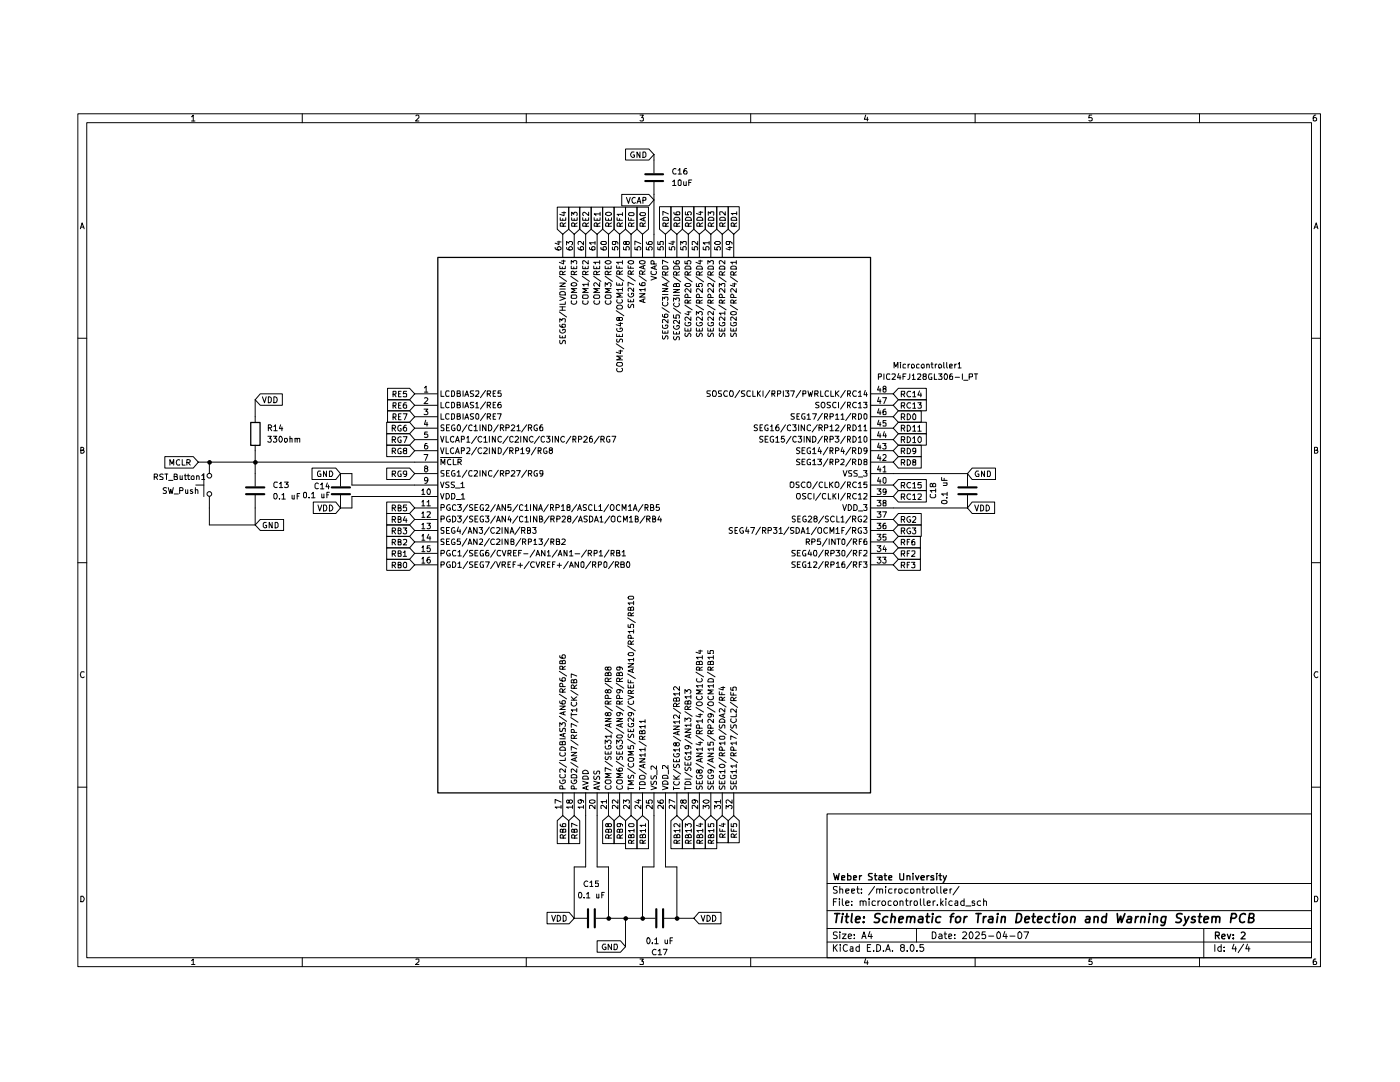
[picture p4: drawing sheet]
<svg xmlns="http://www.w3.org/2000/svg" width="279mm" height="216mm" viewBox="0 0 279 216" stroke-linecap="round" stroke-linejoin="round" font-family="sans-serif">
<g fill="none" stroke="#000" stroke-width=".2">
<path d="M15.5 22.7h248v170.2h-248zM17.3 24.5h244.4v166.6h-244.4zM38.2 23.3l.4-.3v1.1M38.2 24.1h.7M60.3 22.7v1.8M83 23.1l.4-.1 .2 .1v.4l-.7 .6h.7M105 22.7v1.8M124.1 38.8h5.4l1 1.1-1 1.2h-5.4zM124.8 29.7h4.7l1 1.1-1 1.1h-4.7zM125 39.4l.4 1.2 .4-1.2M126.5 30.3h-.4a.57 .57 0 0 0-.2 .8 .57 .57 0 0 0 .7 .2v-.4h-.2M126.8 39.5l-.2-.1a.6 .6 0 0 0-.5 .6 .6 .6 0 0 0 .5 .6l.2-.2"/>
<path d="M127.7 23h.7l-.3 .5 .3 .1v.5h-.7M127.7 30.3v1.1l-.6-1.1v1.1M128.3 30.3h.4l.2 .3v.6l-.3 .2h-.3zM128.3 40l.6-.1v-.4l-.6-.1v1.2M130.5 30.8v3.7M130.5 36.3v15M134.2 36.3l.4-.4v1.1M134.2 37h.7M134.9 33.7l-.2-.1a.6 .6 0 0 0-.5 .5 .6 .6 0 0 0 .3 .6l.4-.1M135.3 36.1l.2-.2h.3v1.1h-.3l-.2-.2zM135.3 34l.4-.4v1.1M135.3 34.7h.7"/>
<path d="M136.4 36.3l.1 .7 .4-.1M136.9 36.3v.7M137 33.6l-.4 .1a.83 .83 0 0 0 0 1h.4l.1-.4-.2-.2h-.4l-.1 .2M137.5 36.4h.4M138 35.9h-.5v1.1M149.8 22.7v1.8M172.8 23l-.3 .8h.8M173.1 23.4v.7M194.6 22.7v1.8M217.9 23h-.5l-.1 .6 .5-.1 .2 .1v.4l-.3 .1h-.4M239.4 22.7v1.8M262.6 23h-.3l-.2 .3v.8h.4l.3-.1v-.4l-.2-.1h-.4l-.1 .1"/>
<path d="M16 45.6l.4-1.1 .4 1.1M16.1 45.3h.6M110.8 49.4v.1a.81 .81 0 0 0 1.2 .2v-.2l-.3-.3h-.2l-.3 .3v.2l.3 .2M111.2 41.3h2.3v4.4l-1.2 1.1-1.1-1.1zM111.2 48.3h.8M111.5 48.1v.7l-.7-.3M111.6 55.1l1.5 1M111.7 59.2l1.1 .3-1.1 .5M111.7 58.3l.3-.1h.6l.2 .1v.6h-1.1zM111.7 56.5h1.1l-1.1 .7h1.1M111.7 53.1v.5h1.1v-.5M111.7 57.7h1.1"/>
<path d="M111.8 43.4v.6h1.1v-.6M112.1 52.1h.7M112.1 42.4h.8M112.2 53.3v.3M112.3 54.8l-.1-.6h-.5v.6h1.1M112.3 43.6v.4M112.3 46.8v4.5M112.4 45.1l-.1-.6h-.5v.6h1.1M112.5 51.9v.8l-.9-.4M112.6 42.3v.7l-.9-.2M112.8 54.1l-.5 .4M112.9 44.5l-.5 .3"/>
<path d="M113.1 49.4a.72 .72 0 0 0 1.2 .3v-.2l-.3-.3h-.3l-.2 .3v.2l.2 .2M113.1 48.9v-.7l.4 .3 .2-.3h.4l.2 .2v.3l-.2 .2M113.5 41.3h2.2v4.4l-1.1 1.1-1.1-1.1zM113.9 55.1l1.5 1M114 58.9h.9l.2 .4-.2 .2h-.7h-.2zM114 56.6a.66 .66 0 0 1 1.1 .2 .7 .7 0 0 1-1.1 0zM114 53.1v.5h1.1v-.5M114 52.7v-.7l.4 .3v-.2l.5-.1 .2 .2-.1 .5M114.1 43.4v.6h1.1v-.6M114.1 43v-.7l.4 .5v-.4h.6v.6M114.5 53.3v.3M114.6 54.8l-.1-.6h-.5v.6h1.1"/>
<path d="M114.6 43.6v.4M114.6 46.8v4.5M114.7 45.1l-.1-.6h-.5v.6h1.1M115.1 57.6h-1.1l.8 .3-.8 .4h1.1M115.1 54.1l-.5 .4M115.2 44.5l-.5 .3M115.4 49.4v.1a.85 .85 0 0 0 1.1 .3v-.4l-.5-.2-.2 .3v.2l.2 .2M115.7 41.3h2.3v4.4l-1.1 1.1-1.2-1.1zM116.2 55.1l1.4 1M116.3 58.9h.9l.2 .4-.2 .2h-.8zM116.3 53.1v.5h1.1v-.5M116.3 43.4v.6h1.2v-.6"/>
<path d="M116.5 48.2v.7l-.6-.7h-.5v.6M116.8 53.3v.3M116.9 54.8v-.5l-.3-.2-.3 .1v.6h1.1M116.9 43.6v.4M116.9 46.8v4.5M117 45.1l-.1-.6h-.5l-.1 .6h1.2M117.4 57.6h-1.1l.8 .3-.8 .4h1.1M117.4 56.7h-1.1l.2 .4M117.4 52v.7l-.9-.7-.2 .1 .1 .6M117.4 56.4v.7M117.4 54.1l-.5 .4M117.5 42.3v.7l-.9-.7-.3 .3 .2 .4"/>
<path d="M117.5 44.5l-.5 .3M117.6 49.4v.3l1 .2 .1-.1v-.4l-.1-.2h-.3l-.2 .3v.2l.2 .2M118 41.3h2.3v4.4l-1.1 1.1-1.2-1.1zM118.5 53.1v.5h1.2v-.5M118.5 55.1l1.4 1M118.6 58.9h.9l.2 .4-.2 .2h-.8l-.2-.2zM118.6 43.4v.6h1.2v-.6M118.7 48.4h-1.1l.4 .4M118.7 48.2v.6M119.1 54.8v-.6h-.5l-.1 .6h1.2M119.1 53.3v.3M119.2 45.1v-.6h-.5l-.1 .6h1.2"/>
<path d="M119.2 43.6v.4M119.2 46.8v4.5M119.7 57.6h-1.2l.8 .3-.8 .4h1.2M119.7 56.4v.8l-.9-.8-.3 .3 .2 .4M119.7 52.3h-1.2l.3 .2v.2M119.7 54.1l-.6 .4M119.7 52v.7M119.8 42.7h-1.2l.3 .2v.1M119.8 44.5l-.6 .3M119.8 42.3v.7M119.9 49.4v.3a.94 .94 0 0 0 1.1 0l-.1-.5h-.4l-.1 .2v.4l.1 .1M120.1 48.2h.8l.1 .3-.1 .3h-.8l-.2-.2z"/>
<path d="M120.3 41.3h2.3v4.4l-1.1 1.1-1.2-1.1zM120.8 57.2v-.8l.4 .4 .3-.4h.2l.3 .3v.3l-.2 .2M120.8 53.1v.5h1.2v-.5M120.8 52.3a.71 .71 0 0 1 1.2 0 .64 .64 0 0 1-.7 .4 .64 .64 0 0 1-.5-.4zM120.8 55.1l1.4 1M120.9 58.9h.9l.2 .4-.2 .2h-.9l-.1-.2zM120.9 43.4v.6h1.1v-.6M120.9 42.4l.7-.1 .4 .3a.62 .62 0 0 1-.5 .4 .62 .62 0 0 1-.6-.4zM121.4 54.8v-.6h-.5l-.1 .6h1.2M121.4 53.3v.3M121.5 45.1v-.6h-.6v.6h1.1M121.5 43.6v.4"/>
<path d="M121.5 46.8v4.5M122 57.6h-1.2l.8 .3-.8 .4h1.2M122 54.1l-.6 .4M122 44.5l-.5 .3M122.2 49.3v.5l.5 .1-.1-.5 .2-.2 .4 .1v.6M122.6 41.3h2.2v4.4l-1.1 1.1-1.1-1.1zM122.6 48.2l.3 .2-.1 .4h-.5v-.6h.8l.2 .2v.3M123 55l1.5 1.1M123.1 56.4v.5h1.1v-.5M123.1 53v.5h1.1M123.1 59.8v.3l.2 .4 .8-.1 .1-.3-.1-.3M123.1 43.4v.6h1.1"/>
<path d="M123.6 53.2v.3M123.6 56.6v.3M123.7 54.7l-.1-.6h-.5v.6h1.1M123.7 43.6v.4M123.7 46.8v4.5M123.7 45.1v-.6h-.5l-.1 .6h1.1M124.2 58.5h-1.1l.8 .4-.8 .4h1.1M124.2 57.8h-1.1l.3 .3M124.2 52.3h-1.1l.3 .4M124.2 42.8h-1.1l.4 .2M124.2 42.4v.6M124.2 52v.7"/>
<path d="M124.2 57.4v.7M124.2 54l-.5 .5M124.2 44.5l-.5 .3M124.4 49.3v.5l.6 .1-.1-.5 .2-.2 .4 .1v.6M124.8 41.3h2.3v4.4l-1.2 1.1-1.1-1.1zM124.9 48.4l.1-.2h.5l.1 .2-.1 .4h-.5l-.2-.6-.4 .2 .2 .4h.2l.1-.2M125.3 55l1.5 1.1M125.3 59.7v.5h1.1v-.5M125.3 53v.5h1.1M125.4 58.6a.55 .55 0 0 0 .3 .7 .55 .55 0 0 0 .7-.3v-.5h-.4v.3M125.4 52.1h1v.4a.64 .64 0 0 1-1.1-.2zM125.4 43.4v.6h1.1"/>
<path d="M125.5 42.5l.9-.1 .1 .5-.1 .1h-.8l-.2-.2zM125.9 53.2v.3M125.9 59.9v.3M125.9 54.7v-.6h-.5l-.1 .6h1.1M125.9 43.6v.4M125.9 46.8v4.5M126 45.1l-.1-.6h-.3l-.2 .2v.4h1.1M126.4 57.5v.7l-.5-.7h-.5v.6M126.4 56.8l-1.1-.5v.8M126.4 54l-.5 .5M126.5 44.5l-.5 .3M126.7 49.3v.5l.6 .1-.2-.4 .3-.3h.2l.3 .3-.2 .4"/>
<path d="M127.1 41.3h2.3v4.4l-1.2 1.1-1.1-1.1zM127.1 40.6l.5-1.2 .3 1.2M127.2 40.2h.6M127.6 55l1.4 1.1M127.6 58.6h1.1l-1.1 .7h1.1M127.6 56.5v.3l.3 .2h.8v-.6h-.6v.4l.2 .2M127.6 52.2l.5-.2 .6 .1v.4a.7 .7 0 0 1-1.1-.2zM127.9 48.6l-1.2-.5v.8M127.9 42.4h.8l.1 .5-.1 .1h-.8l-.2-.1zM128.2 54.7l-.1-.6-.3-.1-.2 .2v.5h1.1M128.2 46.8v4.5M128.3 45.1l-.1-.6h-.5v.6h1.1"/>
<path d="M128.4 53.1v.5M128.4 59.7v.6M128.5 43.4v.6M128.7 59.6l-1.1 .4 1.1 .4M128.7 57.8h-1.1l.4 .3M128.7 52.9l-1.1 .5 1.1 .3M128.7 57.5v.6M128.7 54l-.5 .5M128.8 43.4l-1.1 .4 1.1 .3M128.8 44.5l-.5 .3M129 49.3v.5l.6 .1-.2-.4 .3-.3h.2l.3 .3-.2 .4M129 48.3l.2 .5h.8l.2-.2-.2-.4h-.4l-.2 .2v.2l.3 .2"/>
<path d="M129.9 55.1l1.1 .4-1.1 .4M130 54.1l-.1 .5 .3 .2h.6l.2-.3-.1-.4M130.5 52.7v-.5l-.2-.2-.4 .1v.6h1.1M130.7 53.1v.6M131 53l-1.1 .4 1.1 .4M131.3 49.3v.5l.5 .1v-.6l.4-.1 .2 .2-.1 .5M131.3 48.2v.6h.5v-.6l.6 .1-.1 .5M131.6 41.2h2.3v4.5l-1.1 1.1-1.2-1.1zM132.1 55.2l1.5 1M132.2 60v-.7l.4 .3 .1-.3h.5v.7M132.2 57.6h1.1l-1.1 .6h1.1M132.2 58.8h1.1"/>
<path d="M132.3 53.2l.8-.1 .2 .3v.3h-1.1zM132.3 43.5l.2-.1h.6l.3 .3v.3h-1.1zM132.8 54.9l-.1-.6h-.5v.6h1.1M132.8 46.8v4.5M132.9 45.1l-.1-.6h-.5v.6h1.1M133 56.6v.5M133.3 56.4l-1.1 .4 1.1 .4M133.3 52.4l-1.1-.5v.8M133.3 54.2l-.5 .4M133.4 42.7l-1.1-.5v.7M133.4 44.5l-.5 .3M133.6 49.3v.5l.5 .1v-.6l.4-.1 .2 .2-.1 .5"/>
<path d="M133.9 41.2h2.3v4.5l-1.1 1.1-1.2-1.1zM133.9 48.3h.8M134.3 48.1v.7l-.8-.3M134.4 57.8h1.2l-1.2 .5h1.2M134.4 52.1v.2a.73 .73 0 0 0 1.1 .2l.1-.3-.5-.2-.2 .1v.4l.2 .2M134.4 58.9h1.2M134.4 55.2l1.4 1M134.5 42.3v.3l.3 .3h.8v-.6h-.5l-.2 .1v.3l.3 .2M134.6 53.2l.7-.1 .3 .3v.3h-1.2zM134.6 43.5l.2-.1h.6l.3 .3v.3h-1.2zM135 56.8l.1-.2h.4l.1 .1v.5h-1.2v-.4l.3-.2 .2 .1 .1 .5M135 54.9v-.6h-.5l-.1 .6h1.2"/>
<path d="M135.1 45.1v-.6h-.5l-.1 .6h1.2M135.1 46.8v4.5M135.6 54.2l-.6 .4M135.7 44.5l-.6 .3M135.8 49.3v.5l.6 .1-.1-.5 .1-.2h.4l.1 .2v.5M135.8 48.9v-.7l.5 .3 .1-.3h.5v.7M136.2 41.2h2.3v4.5l-1.1 1.1-1.2-1.1zM136.7 56.8l.2-.2h.7l.3 .3-.3 .3h-.7zM136.7 52.1v.5l.6 .1-.2-.2v-.3l.3-.2 .4 .1 .1 .4-.2 .2M136.7 55.2l1.4 1M136.8 53.3l.1-.2h.7l.3 .3v.3h-1.2zM136.8 42.3v.6h.6l-.2-.1v-.4l.2-.1h.4l.2 .1v.4l-.2 .1"/>
<path d="M136.9 43.5l.1-.1h.6l.3 .1 .1 .5h-1.2zM137.3 59.4v-.5l-.4-.2-.2 .2v.5h1.2M137.3 54.9v-.6h-.5l-.1 .6h1.2M137.4 45.1v-.6h-.5l-.1 .6h1.2M137.4 46.8v4.5M137.9 57.6v.7l-.9-.7-.3 .2 .2 .5M137.9 59.9l-.6 .3M137.9 54.2l-.6 .4M138 44.5l-.6 .3M138.1 49.3v.5l.5 .1v-.5l.1-.2 .4 .1v.6M138.5 41.2h2.3v4.5l-1.2 1.1-1.1-1.1zM138.9 55.2l1.5 1"/>
<path d="M139 56.6v.6h.6l-.2-.2 .2-.4h.4l.2 .1-.2 .5M139.1 53.3l.1-.2h.6l.3 .2 .1 .4h-1.2zM139.1 43.5l.2-.1h.6l.3 .1 .1 .5h-1.2zM139.2 48.2v.7l-.6-.7-.5 .1 .1 .5M139.4 52.1h.8M139.5 42.3h.8M139.6 59.4v-.5l-.2-.2-.3 .1-.1 .6h1.2M139.6 54.9v-.6h-.5l-.1 .6h1.2M139.6 46.8v4.5M139.7 45.1l-.1-.6h-.5v.6h1.2M139.7 51.9v.8l-.8-.4M139.8 42.2v.7l-.8-.3"/>
<path d="M140.2 57.6v.7l-.9-.7-.3 .2 .1 .5M140.2 59.9l-.6 .3M140.2 54.2l-.6 .4M140.3 44.5l-.6 .3M140.3 49.3v.5l.6 .1-.1-.5 .2-.2 .4 .1v.6M140.8 41.2h2.2v4.5l-1.1 1.1-1.1-1.1zM141.2 55.2l1.5 1M141.3 52.7v-.7l.4 .3v-.1l.2-.2 .5 .1-.1 .6M141.4 53.3l.1-.2h.6l.3 .2v.4h-1.1zM141.4 42.9v-.6l.4 .3 .1-.3h.5v.6M141.4 43.5l.2-.1h.6l.3 .1v.5h-1.1zM141.5 48.4h-1.2l.4 .4"/>
<path d="M141.5 48.2v.6M141.9 59.4l-.1-.6h-.4l-.1 .6h1.1M141.9 54.9l-.1-.6h-.4l-.1 .6h1.1M141.9 46.8v4.5M141.9 45.1v-.6h-.5v.6h1.1M142.4 57.6v.7l-.8-.7-.3 .2 .1 .5M142.4 56.6v.6l-.6-.6h-.4v.6M142.4 59.9l-.5 .3M142.4 54.2l-.5 .4M142.5 44.5l-.6 .3M142.6 49.3v.5l.6 .1-.2-.4 .3-.3h.3l.2 .3-.2 .4M142.6 48.4l.3-.2h.7l.2 .3-.2 .3h-.7z"/>
<path d="M143 41.2h2.3v4.5l-1.2 1.1-1.1-1.1zM143.5 55.2l1.4 1M143.6 57.2v-.6l.4 .3 .1-.3h.5v.6M143.6 53.3l.2-.2h.6l.3 .2v.4h-1.1zM143.6 43.5l.3-.1h.6l.2 .1v.5h-1.1zM144.1 59.4v-.6l-.4-.1-.1 .2v.5h1.1M144.1 54.9v-.6l-.4-.1-.1 .3v.4h1.1M144.1 46.8v4.5M144.2 45.1l-.1-.6h-.5v.6h1.1M144.7 57.6v.7l-.8-.7h-.2l-.1 .2v.5M144.7 52v.7l-.8-.7-.3 .2v.5M144.7 59.9l-.6 .3"/>
<path d="M144.7 54.2l-.6 .4M144.7 42.3v.6l-.6-.6h-.5l.1 .6M144.7 44.5l-.5 .3M145.3 41.2h2.2v4.5l-1.1 1.1-1.1-1.1zM145.3 49.4h.8M145.4 48.2l.2 .1v.4l-.6 .1v-.6h.8l.3 .2v.3M145.7 49.2v.7l-.8-.3M145.8 55.2l1.4 1M145.8 53.3l.3-.2h.6l.2 .2v.4h-1.1zM145.9 43.5l.3-.1h.6l.2 .3v.3h-1.1zM146.2 56.7h.7M146.4 59.4v-.5l-.4-.2-.2 .2v.5h1.1"/>
<path d="M146.4 54.9l-.1-.6h-.5v.6h1.1M146.4 46.8v4.5M146.5 45.1l-.1-.6h-.5v.6h1.1M146.6 56.5v.7l-.8-.3M146.9 57.6v.7l-.7-.7-.4 .2 .1 .5M146.9 52.3h-1.1l.4 .4M146.9 52v.7M146.9 59.9l-.5 .3M146.9 54.2l-.5 .4M147 42.6h-1.1l.4 .3M147 44.5l-.5 .3M147 42.3v.6"/>
<path d="M262.3 45.6l.4-1.1 .3 1.1M262.3 45.3h.6M15.5 67.5h1.8M50.9 79.8v4.5M51.9 78.6h4.4v2.3h-4.4l-1-1.1zM52.4 79.2l.4 1.2 .3-1.2M53.6 79.2h.2l.3 .2v.6l-.3 .4h-.2zM54.7 79.2l.5 .1 .1 .4-.1 .5-.3 .2h-.2zM77.3 79.8h4.4l1.1 1.1-1.1 1.1h-4.4zM77.3 77.5h4.4l1.1 1.1-1.1 1.2h-4.4zM78.4 78.7l.6-.1v-.4l-.6-.1v1.1M78.7 78.7l.3 .5"/>
<path d="M79.5 78.6h.4M80.1 78.1h-.6v1.1h.6M81.2 78.1h-.6l-.1 .5h.7v.5h-.7M82.8 78.6h4.5M84.7 77.4l.3-.3v1.1M84.7 79.4l.4-.1 .3 .4-.8 .8h.8M84.7 78.2h.7M88 78v1.1h.6M89.6 78.1l-.5-.1-.2 .2v.6l.2 .3 .5-.1M90.1 78h.5l.1 .2v.6l-.1 .3h-.5zM91.2 78.5h.5v-.5h-.5v1.1h.6l.1-.3-.2-.3M92.4 78v1.1"/>
<path d="M92.8 79.1l.4-1.1 .3 1.1M92.8 78.8h.6M94.5 78h-.6v.5l.5 .1 .1 .3-.1 .2h-.5M95 78.1l.5-.1v.5l-.6 .6h.6M96.9 77.9l-1 1.4M97.2 78.6l.6-.1v-.5h-.6v1.1M97.5 78.6l.4 .5M98.4 78.5h.4M98.9 78h-.5v1.1h.5M99.9 78h-.5v.5h.5v.6l-.5-.1M111.6 62.2l1.5 1.1M111.7 67.9v.5l.2 .2 .3-.2a.39 .39 0 0 1 .2-.4 .39 .39 0 0 1 .4 0v.6"/>
<path d="M111.7 66.9v.5h1.1v-.5M111.7 65.8v.4l.3 .2 .3 .1 .5-.3-.1-.5h-.4v.3M111.7 64.8v.3l.3 .2h.7v-.6h-.5l-.1 .4 .2 .2M111.7 64.3v-.7l.4 .3 .1-.3h.5v.7M111.7 61.9h1.1M111.7 61.2h1.1M112.2 61.2v.7M112.2 67.1v.3M112.8 60.2v.5h-1.1M114.1 60l-.1 .5a.56 .56 0 0 0 .7 .2 .56 .56 0 0 0 .3-.7M116.4 60l-.1 .5a.56 .56 0 0 0 .7 .2 .56 .56 0 0 0 .3-.7M118.7 60l-.2 .2a.6 .6 0 0 0 .6 .5 .6 .6 0 0 0 .6-.5l-.1-.2"/>
<path d="M120.9 60l-.1 .2a.6 .6 0 0 0 .6 .5 .6 .6 0 0 0 .6-.5l-.2-.2M123 68.6l1.5 1M123 62l1.5 1M123.1 66.6v.6h1.1v-.6M123.1 73.5a.45 .45 0 0 0 .2 .7l.8-.1 .1-.3-.1-.3M123.1 67.7v.6h.4l.2-.6h.4l.1 .1v.5M123.1 65.5v.3l.2 .3h.6l.3-.3-.1-.3h-.4v.2M123.1 61.1l.7-.2 .4 .2v.3l-.1 .3h-.9l-.1-.3zM123.2 72.3h.9l.1 .5a.65 .65 0 0 1-.6 .3 .65 .65 0 0 1-.5-.5zM123.5 70h.7M123.5 64.5h.7M123.6 63.5l.1-.2h.4l.1 .2-.1 .4h-.4l-.2-.6h-.4v.6h.4l.1-.1"/>
<path d="M123.6 66.8v.4M123.8 69.9v.6l-.8-.2M123.8 64.4v.6l-.8-.2M124.2 71h-1.1l.8 .5-.8 .3h1.1M125.4 60.7l-.1 .4 .3 .3 .3-.2 .1-.4h.4v.6M132.1 61.4l1.5 .9M132.2 67v.5l.2 .2 .2-.1 .2-.5h.4v.6M132.2 66v.5h1.1v-.5M132.2 64.9v.4a.56 .56 0 0 0 .7 .2 .56 .56 0 0 0 .3-.6h-.4v.1M132.2 62.8v.3a.7 .7 0 0 0 1 .1l.1-.4-.5-.1-.2 .1v.4l.2 .1M132.3 60.3l-.1 .5 .4 .3a.53 .53 0 0 0 .6-.2 .53 .53 0 0 0 0-.6M132.7 66.1v.4"/>
<path d="M133.3 63.8v.6l-.7-.6-.4 .1 .1 .5M134.4 66.1v.5h1.2v-.5M134.4 62.8v.6l.6 .1-.1-.6 .6-.1v.7M134.4 60.1v-.6l.5 .3 .1-.3h.5v.6M134.4 61.5l1.4 1M134.5 67.2l-.1 .4 .3 .2 .2-.1a.37 .37 0 0 1 .2-.5 .37 .37 0 0 1 .5 .2l-.1 .4M134.5 65v.5l.4 .2a.53 .53 0 0 0 .6-.2 .53 .53 0 0 0 0-.5h-.4v.2M134.6 60.5l-.2 .3 .5 .4a.53 .53 0 0 0 .6-.2 .53 .53 0 0 0 0-.5M135 66.3v.3M135.6 63.9v.7l-.7-.7h-.3l-.2 .2 .2 .4M136.7 65.5v.6h1.2v-.6M136.7 60.9l1.4 .9"/>
<path d="M136.8 66.5v.6h.4l.1-.4 .3-.2 .3 .2-.1 .5M136.8 64.4a.53 .53 0 0 0 .5 .6 .53 .53 0 0 0 .5-.6h-.4v.1M137.1 62.2h.8M137.3 60.5v-.5l-.4-.1-.2 .1v.5h1.2M137.3 65.6v.5M137.5 62.2v.6l-.8-.2M137.9 63.3v.6l-.9-.6-.3 .2 .2 .4M138.9 60.9l1.5 .9M139 65.5v.6h1.2v-.6M139 62.8v-.6l.4 .4 .1-.4h.6l.1 .6h-.2M139.1 66.5l-.1 .4a.37 .37 0 0 0 .4 .2 .37 .37 0 0 0 .3-.5l.2-.1 .3 .2-.1 .5M139.1 64.4l-.1 .1a.6 .6 0 0 0 .6 .5 .6 .6 0 0 0 .6-.5l-.1-.1h-.4v.1"/>
<path d="M139.6 60.5v-.5l-.5-.1-.1 .6h1.2M139.6 65.6v.5M140.2 63.3v.6l-.9-.6-.3 .2 .1 .4M141.2 60.9l1.5 .9M141.3 65.5v.6h1.1v-.6M141.4 66.5v.6h.4l.1-.5 .3-.1 .2 .1v.6M141.4 64.4l-.1 .1a.64 .64 0 0 0 .4 .5 .64 .64 0 0 0 .7-.1v-.5h-.5v.1M141.8 78l-.7 .1v.3l.7 .4-.2 .3h-.5M141.8 65.6v.5M141.9 60.5l-.1-.6h-.4l-.1 .6h1.1M142.2 78.2l.2-.2h.4l.2 .3-.2 .8h-.4l-.2-.2zM142.4 63.3v.6l-.8-.6-.3 .2 .1 .4"/>
<path d="M142.4 62.2v.6l-.8-.6-.3 .2 .1 .4M143.5 60.9l1.4 .9M143.6 65.5v.6h1.1v-.6M143.6 66.5v.4l.1 .3 .4-.1 .2-.6 .4 .1v.6M143.6 64.4v.1a.64 .64 0 0 0 .4 .5 .64 .64 0 0 0 .7-.1v-.5h-.5v.1M144 78l-.6 .1 .1 .4 .5 .2-.1 .4h-.5M144.1 65.6v.5M144.1 60.5v-.6h-.5v.6h1.1M144.7 63.3v.6l-.8-.6h-.2l-.1 .2v.4M144.7 62.5h-1.1l.3 .3M144.7 62.2v.6M145.2 78.1l-.5-.1-.3 .5 .3 .6 .5-.1"/>
<path d="M145.8 78h.4l.1 .3-.1 .8h-.4l-.2-.3zM145.8 60.9l1.4 .9M145.8 66.5v.6l.4 .1 .2-.6 .4-.1 .1 .1v.6M145.8 65.5v.6h1.1v-.6M145.8 64.4v.5l.2 .1h.4l.5-.1v-.5h-.5v.1M145.8 62.3l.5-.1h.6v.5a.78 .78 0 0 1-1.1-.1zM146.3 65.6v.5M146.4 60.5v-.5l-.1-.1-.5 .1v.5h1.1M146.9 63.3v.6l-.7-.6h-.4l.1 .6M147.6 77.9l-.9 1.4M148.6 78h-.6a.39 .39 0 0 0 .1 .4 .39 .39 0 0 0 .4 .2l.1 .2-.1 .3h-.5M149.7 78.1l-.5-.1-.1 .2v.6l.1 .3 .5-.1"/>
<path d="M150.2 78v1.1h.5M151.2 78v1.1M151.3 78.5l.5 .6M151.8 78l-.6 .6M152.3 78v1.1M153.6 77.9l-.9 1.4M154.1 78.6l.5-.1v-.4l-.5-.1v1.1M154.3 78.6l.3 .5M155.2 78.6l.5-.1v-.5h-.5v1.1M156.3 78v1.1M156.8 78h.6l-.3 .4 .3 .2v.5l-.6-.1M157.8 78h.7l-.4 1.1"/>
<path d="M159.8 77.9l-.9 1.4M160.2 78.6l.6-.1-.1-.5h-.5v1.1M161.2 78l.3 1.1 .3-.8 .1 .8 .3-1.1M162.6 78.6h.5l.2-.3-.1-.3h-.6v1.1M162.9 78.6l.4 .5M163.8 78v1.1h.5M165.3 78.1l-.4-.1-.3 .5 .3 .6 .4-.1M165.8 78v1.1h.6M166.8 78v1.1M166.9 78.5l.5 .6M167.4 78l-.6 .6M168.7 77.9l-.9 1.4"/>
<path d="M169.1 78.6l.6-.1-.1-.5h-.5v1.1M169.4 78.6l.3 .5M170.9 78.1l-.5-.1-.3 .5 .3 .6 .5-.1M171.3 78.3l.4-.3v1.1M171.3 79.1h.6M172.7 77.9l-.3 .9h.7M172.9 78.3v.8M173.7 78.6h4.6M175.3 75.2l.6-.1-.1-.5h-.5v1.1M175.4 79.3l-.3 .8h.7M175.4 77.1l-.3 .7h.7M175.6 77.5v.7"/>
<path d="M175.6 79.8v.7M176.1 79.3h.8l-.5 1.2M176.4 77.6l-.2-.1v-.3l.5-.1 .1 .4-.6 .2v.4l.2 .1 .4-.1v-.4l-.1-.1M176.4 74.6v1.1M177.6 74.7l-.5-.1-.2 .3v.6l.2 .2 .5-.1M178 74.7l.6-.1 .1 .2-.1 .3-.6 .6h.7M178.4 73.4v-1.1l.4 .9 .4-.9v1.1M179.3 79.8h5.6v2.2h-5.6l-1-1.1zM179.3 77.5h5.6v2.3h-5.6l-1-1.2zM179.4 74.5l-.3 .9h.7M179.6 74.9v.8M179.7 72.3v.1"/>
<path d="M179.7 72.7v.7M179.9 78.7l.7-.1v-.4l-.7-.1v1.1M180.2 78.7l.4 .5M180.2 75.1h.4M180.7 72.7h-.3l-.2 .1v.5l.5 .1M180.8 74.6h-.6v1.1M181.2 72.7v.7M181.6 74.6v.8l-.2 .3h-.3M181.6 72.7l-.4 .2M181.7 78.2l-.5-.1-.2 .5 .2 .6 .5-.1M182.1 74.9l.2-.3v1.1M182.1 72.7l.4 .2v.4l-.2 .1-.4-.1v-.5z"/>
<path d="M182.1 75.7h.6M182.2 78.4l.3-.3v1.1M182.2 79.2h.6M183.1 74.7l.6-.1 .1 .2-.1 .3-.6 .6h.7M183.4 72.7h-.3l-.2 .1v.5l.5 .1M183.5 78l-.3 .8h.7M183.8 78.4v.8M183.9 72.9l.4-.2 .1 .1v.5l-.4 .1-.1-.1zM184.4 75.1l-.2-.2 .1-.3h.5v.4l-.5 .1-.1 .2 .1 .4h.5l.1-.4-.3-.2M185 72.8l.1-.1 .4 .1v.6M185 72.7v.7M185.8 72.7h.4"/>
<path d="M186 74.6h-.5l-.1 .2-.1 .5 .2 .4h.5v-.4h-.2M186 72.3v1l.2 .1M186.5 74.6v1.1h.5M186.6 72.7v.7M187 72.7h-.2l-.2 .2M187.3 74.6h.7l-.4 .4 .3 .1 .1 .2-.1 .4-.6-.1M187.5 72.7l.4 .2v.4l-.2 .1-.4-.1v-.5zM188.3 72.3v1l.2 .1M188.5 74.7l.1-.1a.6 .6 0 0 1 .6 .4 .6 .6 0 0 1-.3 .7l-.4-.1zM188.9 72.3v1l.2 .1M189.5 73.1l.5-.1v-.3h-.5v.7h.5M190 74.6h-.3l-.2 .3v.7h.6v-.5l-.4-.1-.2 .3"/>
<path d="M190.5 72.7v.7M190.6 75.3h.9M190.9 72.7l-.4 .2M191.2 72.7l.3-.4v1.1M191.2 73.4h.6M192.1 74.6v1.1M192.3 75.9h.9M193.4 75.2l.7-.1v-.4l-.7-.1v1.1M194.4 74.6h.7M194.8 74.6v1.1M261.7 67.5h1.8M16.1 89.8h.5v-.5h-.5v1.1h.5l.2-.4-.3-.2"/>
<path d="M30.8 95.2h.5l.2-.4-.2-.2h-.5v1.1M31.1 95.2l.4 .5M32.6 94.7l-.5-.1-.2 .2 .1 .3 .6 .2-.1 .4h-.6M32.9 91.1h5.7l1 1.1-1 1.2h-5.7zM32.9 94.6h.6M33.2 97.4h-.6v.2l.5 .4 .1 .2-.2 .3-.4-.1M33.2 94.6v1.1M33.6 97.3l.3 1.2 .2-.9 .2 .9 .3-1.2M33.7 95.9h.8M33.9 92.8v-1.1l.4 .9 .4-.9v1.1M34.8 95.1h.5v-.4l-.5-.1v1.1h.5l.1-.4-.2-.2M34.8 98.6h.8"/>
<path d="M35.9 91.8l-.2-.1a.61 .61 0 0 0-.5 .5 .61 .61 0 0 0 .2 .6l.5-.1M35.9 97.9h.5v-.5l-.5-.1v1.2M35.9 94.9v.8l.5-.1M36.4 91.7v1.1h.6M36.4 94.9v.8M36.8 94.9h.4M37 94.6v1.1h.2M37 97.7v.7l.4 .1 .1-.2M37.3 92.3l.6-.1 .1-.3-.3-.2h-.4v1.1M37.4 94.9h.5M37.5 97.7v.8M37.5 94.6v.9l.1 .2h.3"/>
<path d="M37.5 92.3l.5 .5M38.1 95.2l.5-.3 .1 .2v.5l-.4 .1-.2-.2zM38.4 97.7h-.3l-.1 .2 .5 .4-.2 .2-.3-.1M39 97.8l.4-.1 .1 .8M39 97.3v1.2M39.1 96.8h1.6M39.2 95.1l.2-.2 .4 .2v.6M39.2 94.9v.8M39.6 92.2h47.7M40.3 94.9l.3-.3v1.1M40.3 95.7h.6M40.7 94.5v4.6"/>
<path d="M41.8 92.2v2.3M41.8 99.1v5.6h9.1M50.9 88.8v8.2M50.9 98.8v5.9M53.5 87.1h.6l-.3 .4h.2l.1 .2v.5h-.5l-.1-.1M53.6 85.4h.5l.1-.4-.2-.2h-.4v1.2M53.8 85.4l.4 .6M54.6 87.1h.6l-.4 .4 .4 .1v.1v.5h-.5l-.1-.1M54.7 98.7l.1-.2 .4 .1a.64 .64 0 0 1-.2 1l-.3-.3zM54.7 85.1l.3-.3v1.2M54.7 86h.6M55.3 96.3l-.5-.1-.1 .2v.6a.45 .45 0 0 0 .6 .2"/>
<path d="M55.8 99.5v.1M55.8 96.5l.3-.3v1.1M55.8 97.3h.6M55.9 87.1a.62 .62 0 0 1 .5 .5 .62 .62 0 0 1-.5 .6l-.2-.4 .1-.6zM56 84.8l-.2 .7h.6M56.3 98.7l.3-.2v1.1M56.3 99.6h.6M56.3 85.2v.8M56.8 87.6l.5-.1v.7h-.4l-.1-.1zM56.8 96.2h.7l-.4 .4 .4 .2v.3l-.2 .2-.5-.1M57.9 87.6l.4-.1v.7M57.9 87.1v1.1"/>
<path d="M58.3 98.8v.7h.4M58.7 98.8v.8M58.9 87.6l.4-.1v.7M58.9 87.5v.7M59.3 87.6l.1-.1h.4v.7M59.3 99h.3M59.8 98.5h-.5v1.1M60.6 98.4l.2-.2 .4 .2v.8l-.2 .1-.4-.1zM61.7 99.2v.1M62.2 98.6l.3-.4v1.1M62.2 99.3h.7M62.3 93.4h4.7l.9 1.1-.9 1.2h-4.7z"/>
<path d="M63.5 96.5l-.3-.1-.3 .3v.6l.3 .3 .3-.1M64 94h-.5l-.1 .2v.6l.1 .3 .6-.1v-.4h-.3M64 96.7l.3-.3v1.2M64 97.6h.6M64.2 98.6v.7l.4-.1M64.6 98.6v.7M65.2 94v1.1l-.6-1.1v1.1M65.2 98.7h.4M65.3 96.4l-.2 .7h.6M65.6 96.8v.8M65.7 94h.5l.1 .2 .1 .4-.2 .5h-.5zM65.7 98.2h-.5v1.1"/>
<path d="M67.9 94.5h2.3v2.3h17.1M67.9 94.5v2.5M67.9 98.8v2.6M77.2 93.4h4.5l1.1 1.1-1.1 1.2h-4.5zM77.2 84.3h4.5l1.1 1.1-1.1 1.1h-4.5zM77.2 86.5h4.5l1.1 1.2-1.1 1.1h-4.5zM77.2 88.8h4.5l1.1 1.1-1.1 1.2h-4.5zM77.3 82h4.4l1.1 1.2-1.1 1.1h-4.4zM78.3 94.6l.6-.1v-.5h-.6v1.1M78.3 85.4h.6v-.5h-.6v1.1M78.3 87.7h.6v-.5l-.6-.1v1.2M78.3 90l.6-.1v-.4l-.6-.1v1.1"/>
<path d="M78.4 81h.5l.1-.2v-.4h-.6v1.1M78.4 83.2h.5l.1-.1v-.4l-.1-.1h-.5v1.1M78.5 94.6l.5 .5M78.5 85.4l.5 .6M78.5 87.7l.5 .6M78.5 90l.5 .5M78.7 81l.3 .5M78.7 83.2l.3 .5M79.5 80.9h.4M79.5 83.2h.4M80.1 94h-.5l-.1 .2-.1 .4 .2 .5h.5v-.5h-.2M80.1 84.9h-.2a.6 .6 0 0 0-.5 .5 .6 .6 0 0 0 .5 .6h.2v-.5h-.2"/>
<path d="M80.1 87.2l-.2-.1a.6 .6 0 0 0-.5 .6 .6 .6 0 0 0 .5 .6l.2-.1v-.4h-.2M80.1 80.4h-.6v1.1h.6M80.1 82.6h-.6v1.1h.6M80.1 89.5l-.2-.1a.61 .61 0 0 0-.5 .5 .61 .61 0 0 0 .2 .6h.5v-.4h-.2M80.5 87.1h.7l-.5 1.2M80.5 82.6h.7l-.5 1.1M80.7 89.9l-.2-.2 .1-.2h.6v.3l-.7 .3 .1 .4 .6-.1v-.4l-.2-.1M81.1 84.9h-.3a.73 .73 0 0 0-.1 1.1l.5-.1v-.5l-.5-.1-.2 .2M81.1 80.4h-.4a.7 .7 0 0 0-.1 1h.6v-.5l-.6-.1-.1 .2M81.2 94.5l-.2 .2-.4-.1-.1-.4 .1-.2 .6 .1v.7l-.2 .3h-.4M82.8 80.9h4.5M82.8 83.2h4.5"/>
<path d="M82.8 85.4h4.5M82.8 94.5h4.5M82.8 89.9h4.5M82.8 87.7h4.5M84.2 97.9l.3-.3v1.1M84.2 98.7h.6M84.6 81.6h.8l-.4 .5h.3l.1 .5-.2 .1-.6-.1M84.6 90.7h.8l-.5 1.2M84.9 93.5l-.2-.3 .1-.1 .3-.1 .3 .2-.1 .2-.5 .2-.1 .3 .2 .3h.2l.3-.3-.1-.3-.2-.1M85 83.8l-.3 .9h.7M85.2 88.5h-.3l-.2 .8 .2 .3 .4-.1 .1-.4-.2-.2h-.4l-.1 .2M85.2 84.3v.7"/>
<path d="M85.3 86.2h-.5l-.1 .5 .5-.1 .2 .2v.3l-.3 .2-.4-.1M85.4 97.6h.2a.72 .72 0 0 1 .1 1.1l-.3-.1a.69 .69 0 0 1 0-1zM85.4 95.8l-.2 .1h-.4l-.1-.1 .2-.5h.4a.72 .72 0 0 1-.5 1.1M87.3 99.1h-17.1v2.3h-2.3M87.9 98.5l.4 1.1 .3-1.1M87.9 87.1l.4 1.1 .3-1.1M87.9 89.3l.4 1.2 .3-1.2M87.9 96.2l.4 1.1 .3-1.1M87.9 91.3h4.3M88 80.3v1.1h.6M88 82.6v1.1h.6M88 92.7v-1.1l.4 .9 .4-.9v1.1"/>
<path d="M88.6 84.9l-.4-.1-.2 .1v.3l.6 .3v.4h-.6M88.6 93.9l-.6 .1v.3l.6 .3-.1 .4h-.5M89 98.5h.5l.2 .4a.58 .58 0 0 1-.7 .7zM89 87.1v1.1h.5M89 89.3v1.2h.5M89.1 85.4h.4M89.1 94.4h.4M89.6 80.4l-.5-.1-.2 .2v.6l.4 .3 .3-.1M89.6 82.6h-.5l-.2 .2v.6l.4 .3 .3-.1M89.6 96.2h-.5l-.2 .2 .1 .2 .5 .2 .1 .3-.2 .2-.5-.1M89.7 84.8h-.6v1.2h.6M89.7 93.9h-.6v1.1h.6"/>
<path d="M90 91.7l-.2-.1a.61 .61 0 0 0-.5 .5 .61 .61 0 0 0 .2 .6l.5-.1M90.1 98.5h.5a.61 .61 0 0 1 .2 .7 .61 .61 0 0 1-.7 .4zM90.1 80.3h.5l.1 .2v.6l-.3 .3h-.3zM90.1 82.6h.5l.1 .2v.6l-.3 .3h-.3zM90.5 91.6v1.1h.6M90.6 87.2l-.2-.1a.6 .6 0 0 0-.5 .5 .6 .6 0 0 0 .5 .6l.2-.1M90.6 89.4l-.2-.1a.6 .6 0 0 0-.5 .6 .6 .6 0 0 0 .5 .6l.2-.1M90.7 84.9l-.2-.1-.4 .3v.6l.4 .3 .3-.1v-.5h-.2M90.7 93.9h-.4l-.2 .3v.6l.2 .2 .5-.1v-.4h-.2M90.7 96.2h-.6l-.1 .2 .1 .2 .6 .4v.1l-.2 .2-.5-.1M90.9 88.2l.4-1.1 .4 1.1M90.9 90.5l.4-1.2 .4 1.2"/>
<path d="M90.9 97.4h.9M91.1 99.7h.8M91.1 87.9h.5M91.1 90.2h.5M91.2 80.8l.6-.1v-.3l-.6-.1v1.1h.5l.2-.2-.1-.3-.1-.1M91.2 83.1l.6-.1v-.4h-.6v1.1l.6-.1 .1-.4-.2-.1M91.2 94.2l.4-.3v1.1M91.2 95h.7M91.3 84.9l.2-.1a.67 .67 0 0 1 .4 .5 .67 .67 0 0 1-.2 .7l-.4-.1zM91.4 92.2l.6-.1v-.4l-.6-.1v1.1M91.7 92.2l.4 .5M92 96.5l.3-.3v1.1"/>
<path d="M92 97.3h.7M92.1 98.7h.1l.2-.2v1.1M92.1 87.6h.5l.1-.4-.2-.1h-.4v1.1M92.1 89.9l.6-.1v-.4l-.6-.1v1.2M92.1 99.6h.7M92.4 80.3v1.1M92.4 82.6v1.1M92.8 81.4l.4-1.1 .3 1.1M92.8 83.7l.4-1.1 .3 1.1M92.8 81h.6M92.8 83.3h.6M93.2 87.4l.2-.3v1.1"/>
<path d="M93.2 89.4h.6v.4l-.7 .7h.7M93.2 84.8l-1 1.4M93.2 88.2h.6M93.2 93.8l-1 1.5M94.2 84.9l-.2-.1a.6 .6 0 0 0-.5 .6 .6 .6 0 0 0 .5 .6l.2-.1M94.2 94l-.4-.1-.3 .5 .3 .6 .4-.1M94.5 80.3h-.6v.1l.1 .4 .5 .2v.2l-.2 .2-.4-.1M94.5 82.6h-.6v.1l.1 .4 .5 .2-.1 .3h-.5M94.6 85.1h.2l.2-.3v1.2M94.6 94l.6-.1 .1 .2-.1 .3-.6 .6h.7M94.6 86h.7M95 80.5l.2-.2v1.1"/>
<path d="M95 82.7l.1-.1 .4 .1v.7l-.2 .3-.3-.3zM95 81.4h.5M95.1 87.1l-1 1.4M95.1 89.3l-1 1.5M95.8 84.8v1.2M95.8 93.9v1.1M96.1 87.2l-.3-.1a.6 .6 0 0 0-.4 .6l.4 .5 .3-.1M96.1 89.4l-.3-.1a.6 .6 0 0 0-.4 .7l.4 .5 .3-.1M96.6 87.4l.3-.3v1.1M96.6 89.4l.4-.1 .2 .4-.7 .8h.7M96.6 88.2h.6M96.9 80.2l-1 1.4"/>
<path d="M96.9 82.5l-1 1.4M97 84.8v1.2l-.7-1.2v1.2M97 93.9v1.1l-.7-1.1v1.1M97.2 80.9l.6-.1v-.5h-.6v1.1M97.2 83.2l.6-.1v-.5h-.6v1.1M97.5 84.8a.6 .6 0 0 1 .7 .6 .6 .6 0 0 1-.7 .6zM97.5 80.9l.4 .5M97.5 83.2l.4 .5M97.7 87.1v1.1M97.7 89.3v1.2M98.2 94l-.5-.1-.2 .3v.6l.2 .2 .5-.1M98.4 80.8h.4"/>
<path d="M98.4 83.1h.4M98.8 87.1v1.1l-.5-1.1v1.1M98.8 89.3v1.2l-.5-1.2v1.2M98.9 80.3h-.5v1.1h.5M98.9 82.6h-.5v1.1h.5M99.3 82.6h.7l-.4 1.1M99.4 89.3h.3l.3 .3v.6l-.3 .3h-.3zM99.4 84.8l-.9 1.4M99.4 93.8l-.9 1.5M99.9 85.4h.5l.1-.4-.2-.2h-.4v1.2M99.9 94.5l.6-.1v-.3l-.1-.2h-.5v1.1M99.9 80.3l-.4 .1-.1 .8 .2 .2 .4-.2-.1-.5h-.5v.2"/>
<path d="M100 87.2l-.1-.1a.6 .6 0 0 0-.5 .5 .6 .6 0 0 0 .5 .6l.1-.1M100.1 85.4l.4 .6M100.1 94.5l.4 .5M101 85.4h.6v-.5l-.6-.1v1.2M101 94.5l.6-.1v-.5h-.6v1.1M101.4 87.1l-1 1.4M101.4 89.3l-1 1.5M101.7 89.9l.6-.1v-.4l-.6-.1v1.2M102 89.9l.4 .6M102.1 84.9l.4-.1 .2 .3-.7 .9h.7M102.1 94l.5-.1 .1 .3-.7 .8h.7M102.4 87.2l-.3-.1-.4 .2 .1 .8 .3 .1 .3-.1"/>
<path d="M102.8 87.2l.5-.1 .2 .3-.8 .8h.8M102.9 89.9l.6-.1v-.4l-.6-.1v1.2M103.1 93.9h.7l-.5 1.1M103.2 85.1l.3-.3v1.2M103.2 86h.6M103.9 89.7l.4-.4v1.2M103.9 90.5h.7M103.9 87.1v1.1M105.1 84.8l-1 1.4M105.1 93.8l-1 1.5M105.2 87.1v1.1l-.7-1.1v1.1M105.5 85.4h.5v-.5l-.5-.1v1.2"/>
<path d="M105.5 94.5l.5-.1v-.5h-.5v1.1M105.7 89.8l-.1 .2h-.4l-.2-.2 .1-.4h.5a.74 .74 0 0 1-.4 1.1M105.8 85.4l.3 .6M105.8 94.5l.3 .5M106.4 87.2l-.4-.1a.6 .6 0 0 0-.4 .6l.4 .5 .4-.1M107 89.3l-1 1.5M107.2 84.9l-.2-.1a.61 .61 0 0 0-.5 .6 .61 .61 0 0 0 .6 .6l.1-.1v-.5h-.1M107.2 93.9h-.4l-.2 .2v.4l.2 .5h.4v-.5h-.1M107.4 89.9l.6-.1v-.4l-.6-.1v1.2M107.7 87.1l-1.1 1.4M107.7 89.9l.3 .6M108.2 84.8h-.2l-.3 .3v.8h.6v-.5l-.1-.2h-.3l-.2 .2"/>
<path d="M108.3 94.4l-.1 .2-.5-.1v-.5h.6v.8l-.1 .2h-.4M108.7 87.2l-.4-.1-.3 .2 .1 .8 .2 .1 .4-.1M109.1 87.1h.7l-.5 .4 .4 .1a.42 .42 0 0 1-.1 .5 .42 .42 0 0 1-.5 .1v-.1M109.1 89.4l-.3-.1-.3 .3v.6l.3 .3 .4-.1v-.4h-.3M109.9 89.8l-.3-.2 .1-.2h.5v.4h-.5l-.1 .2v.3l.3 .2 .4-.2v-.3l-.3-.2M110.3 87.1v1.1M111.5 87.1v1.1l-.7-1.1v1.1M112.6 87.2l-.3-.1a.6 .6 0 0 0-.4 .6l.4 .5 .3-.1M113.9 87.1l-.9 1.4M114.3 87.6h.6v-.4l-.1-.1h-.5v1.1M114.6 87.6l.3 .6M115.4 87.6h.6l.1-.3-.2-.2h-.5v1.1"/>
<path d="M116.5 87.2l.5-.1 .2 .3-.7 .8h.7M118.2 87.1h-.3l-.3 .2v.8l.2 .1 .4-.1v-.5l-.1-.1h-.3l-.2 .2M119.6 87.1l-1 1.4M119.9 87.6h.6v-.5h-.6v1.1M120.2 87.6l.4 .6M121.7 87.1h-.2a.6 .6 0 0 0-.5 .5 .6 .6 0 0 0 .5 .6h.2v-.5h-.2M122.1 87.1h.8l-.5 1.1M151.2 84.9h-.6a.44 .44 0 0 0 .1 .4 .44 .44 0 0 0 .4 .1v.5h-.6M151.7 85.4h.3M152.2 84.8h-.5v1.2h.5M152.3 87.1h-.6v.5h.3l.3 .4-.3 .2h-.4M152.7 87.6h.4"/>
<path d="M153.3 87.1h-.6v1.1h.6M153.3 84.9l-.2-.1a.6 .6 0 0 0-.5 .6 .6 .6 0 0 0 .5 .6l.2-.1v-.5h-.2M153.8 85.1l.3-.3v1.2M153.8 86h.6M154.4 87.1a.45 .45 0 0 0-.7 .2v.6l.2 .3h.5v-.5h-.2M154.8 87.4l.4-.3v1.1M154.8 88.2h.7M155.4 84.8h-.2a.73 .73 0 0 0-.2 1.1h.4l.1-.5-.3-.2-.4 .2M156.5 87.1h-.5l-.1 .5 .4-.1 .3 .2v.3l-.3 .2-.4-.1M156.8 84.8l-1 1.4M157.8 96.2h.5l.2 .3v.5l-.4 .3-.4-.2zM157.8 84.9l-.2-.1a.6 .6 0 0 0-.5 .6 .6 .6 0 0 0 .5 .6l.2-.1"/>
<path d="M157.9 87.1l-1 1.4M158.2 84.8h.7l-.4 .4 .4 .2v.5h-.7M158.5 82.6h-.6v.4l.6 .2v.2l-.2 .3-.4-.1M158.9 87.2l-.2-.1a.6 .6 0 0 0-.5 .5 .6 .6 0 0 0 .5 .6l.2-.1M159 98.6h.6a.74 .74 0 0 1-.1 1h-.3a.74 .74 0 0 1-.2-1zM159 83.1h.4M159.3 87.1h.7l-.4 .4 .3 .1a.42 .42 0 0 1 0 .5 .42 .42 0 0 1-.6 .1v-.1M159.4 84.8v1.2M159.5 96.2l-.6 .1v.3l.6 .3v.3h-.6M159.6 82.6h-.6v1.1h.6M159.6 91.7h-.6v.4l.6 .2v.3l-.1 .1h-.5M159.6 89.4h-.6v.4l.6 .2v.3l-.2 .2-.4-.1"/>
<path d="M160.1 92.1h.4M160.1 89.8h.4M160.5 87.1v1.1M160.6 84.8v1.2l-.7-1.2v1.2M160.7 96.3l-.6-.1a.57 .57 0 0 0-.2 .7 .57 .57 0 0 0 .8 .3M160.7 91.6h-.6v1.1h.6M160.7 89.3h-.6v1.2h.6M160.7 82.6h-.5a.56 .56 0 0 0-.2 .7 .56 .56 0 0 0 .7 .3v-.4h-.2M160.8 98.5h-.6l-.1 .2 .1 .2 .6 .3-.1 .3h-.6M161.1 96.4l.1-.2h.5a.73 .73 0 0 1-.1 1.1l-.5-.2zM161.1 82.8h.1l.2-.2v1.1M161.1 83.7h.7"/>
<path d="M161.7 87.1v1.1l-.7-1.1v1.1M161.8 91.7a.45 .45 0 0 0-.7 .2v.6l.1 .2h.6v-.4h-.2M161.8 89.4a.45 .45 0 0 0-.7 .2v.6l.1 .2h.6v-.4h-.2M161.8 84.9l-.2-.1-.4 .1-.1 .8a.45 .45 0 0 0 .7 .2M161.9 98.6l-.5-.1-.2 .2v.6l.4 .3 .3-.1M162.2 92l.3-.4v1.1M162.2 89.7l.3-.4v1.2M162.2 87.1l.6 .1 .1 .4-.1 .5-.4 .1h-.2zM162.2 82.6h.7l-.5 1.1M162.2 92.7h.7M162.2 90.5h.7M162.4 98.5v1.1"/>
<path d="M163.1 96.1l-.9 1.5M163.1 84.8l-1 1.4M163.2 91.6h.8l-.5 .4 .4 .1 .1 .5-.2 .1-.6-.1M163.4 85.4h.6l.1-.4-.2-.2h-.5v1.2M163.4 80.3h-.5l-.1 .1 .1 .3 .5 .2v.3l-.2 .2-.4-.1M163.5 89.3l-.2 .8h.7M163.7 85.4l.4 .6M163.8 98.4l-1 1.4M163.8 89.8v.7M164 80.3h.5a.73 .73 0 0 1-.1 1.1h-.3a.73 .73 0 0 1-.1-1.1zM164.1 96.3l-.4-.1a.55 .55 0 0 0-.3 .7 .55 .55 0 0 0 .7 .3M164.1 87.1l-.9 1.4"/>
<path d="M164.1 82.5l-.9 1.4M164.5 87.6h.6v-.4l-.1-.1h-.5v1.1M164.5 85.4h.6v-.5l-.6-.1v1.2M164.5 83.2h.5l.1-.2v-.4h-.6v1.1M164.6 96.2v1.1h.5M164.8 98.6l-.5-.1-.2 .2v.6l.4 .3 .3-.1M164.8 87.6l.3 .6M164.8 83.2l.3 .5M165.2 91.5l-.9 1.6M165.2 89.3l-.9 1.5M165.3 98.5v1.1h.5M165.6 96.2v1.1"/>
<path d="M165.7 92.2l.5-.1v-.4l-.5-.1v1.1M165.7 89.9l.5-.1v-.4l-.5-.1v1.2M165.7 87.6h.5v-.5h-.5v1.1M165.7 85.1l.3-.3v1.2M165.7 83.2l.5-.1v-.5h-.5v1.1M165.7 86h.6M165.7 80.3h-.6v.1v.3l.6 .2v.3l-.2 .2-.4-.1M165.7 96.6l.5 .7M165.9 92.2l.3 .5M165.9 89.9l.3 .6M166.2 98.5v1.1M166.2 96.2l-.6 .6"/>
<path d="M166.4 98.9l.4 .7M166.7 96.4l.1-.2h.5l.1 .3v.5l-.1 .2-.4 .1-.2-.2zM166.7 87.1h.7l-.4 .4 .4 .2v.3l-.2 .2h-.4l-.1-.1M166.8 92.2l.5-.1v-.4l-.5-.1v1.1M166.8 89.9l.5-.1v-.4l-.5-.1v1.2M166.8 84.9l.4-.1 .2 .3-.7 .9h.7M166.8 82.8l.3-.2v1.1M166.8 83.7h.6M166.8 80.4l-.4-.1a.55 .55 0 0 0-.2 .7 .55 .55 0 0 0 .6 .3M166.8 98.5l-.6 .6M167.3 80.3v1.1M167.3 98.5v1.1"/>
<path d="M167.9 91.7h.5v.4l-.6 .6h.6M167.9 82.8l.3-.2v1.1M167.9 83.7h.5M168.1 89.3l-.2 .8h.6M168.3 93.9l.3 1.1 .4-1.1M168.4 89.8v.7M168.7 98.4l-.9 1.4M168.7 96.1l-.9 1.5M168.7 87.1l-.9 1.4M168.7 84.8l-.9 1.4M168.7 80.2l-.9 1.4M169.1 99.1h.4l.2-.2-.1-.4h-.5v1.1"/>
<path d="M169.1 96.8h.4l.2-.2-.1-.4h-.5v1.1M169.1 87.6h.6v-.4l-.2-.1h-.4v1.1M169.1 85.4l.6-.1v-.4l-.2-.1h-.4v1.2M169.1 80.9h.4l.2-.2-.1-.4h-.5v1.1M169.4 99.1l.3 .5M169.4 96.8l.3 .5M169.4 87.6l.3 .6M169.4 85.4l.3 .6M169.4 80.9l.3 .5M169.8 91.5l-1 1.6M169.8 89.3l-1 1.5M169.8 82.5l-1 1.4"/>
<path d="M170 93.9l-.6 .1v.3l.6 .3-.1 .4h-.5M170.1 92.2l.6-.1v-.4l-.6-.1v1.1M170.1 89.9l.6-.1v-.4l-.6-.1v1.2M170.1 83.2l.6-.1v-.5h-.6v1.1M170.2 87.1a.58 .58 0 0 1 .7 .6l-.3 .5h-.4zM170.2 84.8l.4 .1 .3 .4a.58 .58 0 0 1-.7 .7zM170.4 92.2l.4 .5M170.4 89.9l.4 .6M170.4 83.2l.4 .5M170.9 98.6l-.5-.1-.3 .4a.53 .53 0 0 0 .2 .6 .53 .53 0 0 0 .6 0M170.9 96.3l-.5-.1a.57 .57 0 0 0-.2 .7 .57 .57 0 0 0 .7 .3M170.9 80.4l-.5-.1a.57 .57 0 0 0-.2 .7 .57 .57 0 0 0 .7 .3"/>
<path d="M171.1 93.9h-.5l-.2 .2 .2 .3 .5 .2v.3l-.7 .1M171.3 98.7l.4-.2v1.1M171.3 96.5l.4-.3v1.1M171.3 91.6h.3l.3 .3v.6l-.2 .2h-.4zM171.3 89.3h.3l.3 .3v.6l-.3 .3h-.3zM171.3 87.4l.4-.3v1.1M171.3 85.1l.4-.3v1.2M171.3 82.6h.4l.2 .2v.6l-.3 .3h-.3zM171.3 80.5l.4-.2v1.1M171.3 99.6h.6M171.3 81.4h.6M171.3 86h.6"/>
<path d="M171.3 97.3h.6M171.3 95.2h.9M171.3 88.2h.6M172.3 93.9h.7l-.3 .4 .3 .1v.5h-.7M172.3 80.3h.7l-.3 .4 .3 .1v.5h-.7M172.4 98.6l.5-.1 .1 .4-.7 .7h.7M172.4 85.1l.3-.3v1.2M172.4 86h.6M172.5 87.1h.3l.2 .2v.7l-.2 .2-.4-.2zM172.5 82.6h.3l.2 .1v.7l-.2 .3-.4-.3zM172.6 92.1l-.2-.4h.6l-.2 .4-.4 .1 .1 .5 .5-.1v-.4l-.2-.1M173 96.2h-.6v.5h.6v.5h-.6"/>
<path d="M173 89.8l-.1 .2h-.4l-.1-.6h.6v.8l-.2 .2-.3 .1M173.7 96.8h4.6M173.7 80.9h4.6M173.7 83.2h4.6M173.7 99.1h4.6M173.7 85.4h4.6M173.7 94.5h19.4M173.7 92.2h4.6M173.7 89.9h4.6M173.7 87.7h4.6M175 99.8h.8l-.4 .5h.3l.1 .5-.2 .1h-.6M175 97.6h.8l-.4 .4 .3 .1 .1 .4-.2 .2-.6-.1"/>
<path d="M175.4 95.3l-.3 .7h.7M175.4 93l-.3 .7h.7M175.4 90.7l-.3 .8h.7M175.4 88.4l-.3 .9h.7M175.4 86.1l-.3 .9h.7M175.4 83.8l-.3 .9h.7M175.4 81.5l-.3 .9h.7M175.6 82v.7M175.6 84.3v.7M175.6 86.5v.8M175.6 88.8v.8M175.6 91.1v.8"/>
<path d="M175.6 93.4v.8M175.6 95.7v.7M176.1 88.5h.7l-.3 .4 .3 .1v.5h-.7M176.2 93.3l.4-.3v1.2M176.2 90.9l.5-.2 .1 .2v.3l-.7 .7h.7M176.2 94.2h.6M176.3 95.3h.3l.2 .2v.7l-.2 .2-.4-.2zM176.5 86.1l-.3 .9h.7M176.7 81.6l-.5 .3v.7h.6v-.5h-.4l-.2 .2M176.7 86.5v.8M176.8 98.1l-.1 .1h-.4l-.1-.6h.6l-.1 1-.4 .1M176.8 83.9h-.6v.5h.6l-.1 .6-.5-.1"/>
<path d="M179.3 82h4.6v2.3h-4.6l-1-1.1zM179.3 84.3h5.6v2.2h-5.6l-1-1.1zM179.3 86.5h5.6v2.3h-5.6l-1-1.1zM179.3 95.7h5.6v2.2h-5.6l-1-1.1zM179.3 97.9h5.6v2.3h-5.6l-1-1.1zM179.3 88.8h4.6v2.3h-4.6l-1-1.2zM179.3 91.1h4.6v2.3h-4.6l-1-1.2zM179.9 83.2h.5l.2-.1v-.4l-.2-.1h-.5v1.1M179.9 85.4h.6l.1-.4-.2-.1h-.5v1.1M179.9 87.7h.6l.1-.5-.7-.1v1.2M179.9 81h.5l.2-.2v-.4h-.7v1.1M179.9 96.9h.5l.2-.2v-.3l-.7-.1v1.1"/>
<path d="M179.9 99.2h.5l.2-.2v-.3l-.7-.1v1.1M179.9 90l.7-.1v-.4l-.7-.1v1.1M179.9 92.3l.7-.1v-.4l-.7-.1v1.1M180.2 83.2l.4 .5M180.2 85.4l.4 .6M180.2 87.7l.4 .6M180.2 81l.4 .5M180.2 96.9l.4 .5M180.2 99.2l.4 .5M180.2 90l.4 .5M180.2 92.3l.4 .5M181.1 82.6h.4l.2 .5a.58 .58 0 0 1-.6 .6z"/>
<path d="M181.1 84.9h.4l.2 .5a.58 .58 0 0 1-.6 .6zM181.1 87.1a.58 .58 0 0 1 .6 .7l-.2 .4-.4 .1zM181.1 89.4a.58 .58 0 0 1 .6 .7l-.2 .4h-.4zM181.1 91.7a.61 .61 0 0 1 .6 .4 .61 .61 0 0 1-.2 .7h-.4zM181.7 80.4h-.5a.57 .57 0 0 0-.2 .7 .57 .57 0 0 0 .7 .3M181.7 96.4l-.5-.1a.57 .57 0 0 0-.2 .7 .57 .57 0 0 0 .7 .3M181.7 98.7l-.5-.1-.2 .4a.53 .53 0 0 0 .2 .5 .53 .53 0 0 0 .5 .1M182.2 85.2l.3-.3v1.1M182.2 87.5l.3-.4v1.2M182.2 80.6l.3-.2v1.1M182.2 96.5l.3-.2v1.1M182.2 98.8l.3-.2v1.1"/>
<path d="M182.2 86h.6M182.2 88.3h.6M182.2 81.5h.6M182.2 97.4h.6M182.2 99.7h.6M182.3 92.2l-.1-.4h.6l-.2 .4-.4 .1v.5l.6-.1v-.4l-.2-.1M182.4 82.6l.4 .2v.7l-.3 .2-.3-.2v-.7zM182.8 89.9l-.1 .2h-.5v-.6h.6v.8l-.2 .2h-.4M183.2 85.2h.1l.2-.3v1.1M183.2 80.4h.7l-.4 .4 .4 .1v.5h-.7M183.2 98.7h.7v.3l-.7 .7h.7M183.2 86h.7"/>
<path d="M183.3 87.2l.3-.1 .3 .3v.7l-.3 .2-.3-.1-.1-.3zM183.9 96.3h-.6l-.1 .5 .6-.1 .1 .6h-.7M185.7 98.7l-.1 .5 .3 .1h.6l.2-.1-.1-.5M186.1 96.7l.2-.3h.3l.1 .2v.4l-.5 .1-.1-.4-.3-.3-.2 .2v.4l.4 .1 .1-.1M186.7 97.9h-1.1l.4 .3M186.7 97.6v.6M187.9 95.3v.6h1.1M188.3 96.4h.7M188.4 95.4v.5M188.9 99.3h.1M188.9 96.4l.1 .3-.2 .2h-.5M189 98.6h-1.1l.4 .3"/>
<path d="M189 98.2v.7M193.1 94.5v2.5M193.1 98.8v2.6M194 93.4h4.7v2.3h-4.7l-.9-1.2zM195.3 94h-.4l-.2 .2-.1 .4 .3 .5 .5-.1v-.4h-.3M196.5 94v1.1l-.6-1.1v1.1M197.1 94h.4l.2 .2v.6l-.2 .3h-.4zM262.3 89.8h.5l.1-.1v-.4h-.1h-.5v1.1h.6l.1-.4-.2-.2M15.5 112.3h1.8M51.9 103.6h4.7v2.2h-4.7l-1-1.1zM53.1 104.2h-.4l-.2 .3v.6l.4 .2h.3v-.5h-.2M54.3 104.2v1.1l-.6-1.1v1.1"/>
<path d="M54.9 104.2h.4l.2 .3v.6l-.3 .2h-.3zM62.5 100.2h4.5l.9 1.2-.9 1.1h-4.5zM63.5 100.8l.3 1.2 .4-1.2M64.6 100.8a.6 .6 0 0 1 .6 .6 .6 .6 0 0 1-.6 .6zM65.7 100.8l.5 .1 .2 .4a.58 .58 0 0 1-.7 .7zM77.2 100.2h4.5l1.1 1.2-1.1 1.1h-4.5zM77.2 102.5h4.5l1.1 1.1-1.1 1.1h-4.5zM77.2 107h4.5l1.1 1.1-1.1 1.2h-4.5zM77.2 104.7h4.5l1.1 1.1-1.1 1.2h-4.5zM77.2 109.3h4.5l1.1 1.1-1.1 1.2h-4.5zM77.2 111.6h4.5l1.1 1.1-1.1 1.1h-4.5zM78.3 101.4h.6v-.5l-.6-.1v1.2"/>
<path d="M78.3 103.6h.6v-.5h-.6v1.1M78.3 108.2l.6-.1v-.4l-.6-.1v1.1M78.3 105.9l.6-.1v-.4l-.6-.1v1.2M78.3 110.5l.6-.1v-.5h-.6v1.1M78.3 112.8l.6-.1v-.5h-.6v1.1M78.5 101.4l.5 .6M78.5 103.6l.5 .6M78.5 108.2l.5 .5M78.5 105.9l.5 .6M78.5 110.5l.5 .5M78.5 112.8l.5 .5M79.5 101.4h.3l.3-.3-.3-.3h-.3v1.2h.4l.2-.1v-.5h-.3"/>
<path d="M79.5 103.6h.3l.3-.2-.3-.3h-.3v1.1h.4l.2-.1v-.4l-.3-.1M79.5 108.1h.4l.2-.1-.1-.3-.5-.1v1.1h.5l.1-.4-.3-.2M79.5 105.8h.4l.2-.1-.1-.3-.5-.1v1.2h.4l.2-.1v-.4l-.3-.2M79.5 110.4h.4l.2-.3-.2-.2h-.4v1.1h.5l.1-.5-.3-.1M79.5 112.7l.5-.1 .1-.2-.2-.2h-.4v1.1h.4l.2-.1v-.4l-.3-.1M80.5 107.7h.7v.4l-.7 .6h.7M80.5 105.3h.7l-.4 .5h.4v.6l-.2 .1h-.4l-.1-.1M80.5 110.3l.3-.4v1.1M80.5 111h.7M80.6 112.2h.4l.2 .2v.7l-.3 .2a.66 .66 0 0 1-.3-1.1zM80.8 103.1l-.3 .7h.7M81.1 103.5v.7"/>
<path d="M81.2 100.8h-.6l-.1 .6 .1-.2h.4l.2 .2v.5h-.7M82.8 110.4h4.5M82.8 108.1h4.5M82.8 112.7h4.5M82.8 101.4h4.5M82.8 103.6h4.5M82.8 105.8h4.5M84.2 100.2l.3-.4v1.1M84.2 102.5l.3-.4v1.1M84.2 104.7l.3-.3v1.1M84.2 106.9l.3-.3v1.2M84.2 109.2l.3-.3v1.2"/>
<path d="M84.2 111.5l.3-.3v1.2M84.2 100.9h.6M84.2 103.2h.6M84.2 105.5h.6M84.2 107.8h.6M84.2 110.1h.6M84.2 112.4h.6M85.2 100.2l.4-.4v1.1M85.2 102.2l.6-.1 .1 .2-.7 .9h.7M85.2 104.4h.7l-.3 .4h.2l.1 .2-.1 .4h-.6M85.2 100.9h.7M85.6 106.6l-.4 .8h.8"/>
<path d="M85.8 108.9h-.5l-.1 .6 .2-.2 .4 .1v.6l-.4 .1-.2-.2M85.8 111.2l-.4 .1a.82 .82 0 0 0 .1 1.1l.3-.1 .1-.4-.3-.3-.4 .3M85.8 107v.8M88 101.3h.6l.1-.4-.2-.2h-.5v1.2M88 103.6h.6l.1-.4-.2-.2h-.5v1.2M88 110.4h.5l.2-.2-.1-.4h-.6v1.1M88 112.7l.6-.1v-.5h-.6v1.1M88.6 105.3h-.6v.4l.6 .2v.4l-.2 .1h-.4M88.6 107.6h-.6v.4l.6 .2-.1 .4h-.5M89.1 105.8h.4M89.1 108h.4M89.7 105.3h-.6v1.1h.6"/>
<path d="M89.7 107.5h-.6v1.1h.6M89.8 100.8h-.4l-.3 .4a.53 .53 0 0 0 .2 .5 .53 .53 0 0 0 .6 .1v-.4h-.3M89.8 103.1a.53 .53 0 0 0-.7 .5 .53 .53 0 0 0 .7 .5l.1-.5h-.3M89.8 109.8h-.4l-.3 .5 .3 .6 .5-.1v-.3h-.3M89.8 112.1h-.4l-.3 .4 .3 .7 .5-.1v-.4h-.3M90.3 103l.6 .1 .1 .4-.1 .5-.3 .2h-.3zM90.3 112.1h.4l.2 .2 .1 .4-.3 .5h-.4zM90.7 105.3h-.2l-.4 .2v.6l.4 .3 .3-.1v-.4h-.2M90.7 107.6l-.2-.1-.4 .3v.6l.2 .2h.5v-.4h-.2M91 100.9l-.4-.2-.3 .3v.6l.3 .3 .4-.1M91 109.9l-.5-.1-.2 .3v.6l.2 .2 .5-.1M91.3 100.7h.8l-.4 .5 .4 .2-.1 .4h-.7"/>
<path d="M91.3 103h.8l-.4 .4 .4 .2v.3l-.3 .3h-.3l-.2-.2M91.4 110.2l.3-.4v1.1M91.4 112.5l.3-.4v1.1M91.4 110.9h.7M91.4 113.2h.7M91.5 105.2l-.3 .8h.7M91.8 107.5h-.5l-.1 .5h.6v.6h-.6M91.8 105.7v.7M93.2 105.2l-1 1.5M93.2 107.5l-1 1.5M93.3 100.7l-.9 1.4M93.3 103l-.9 1.4"/>
<path d="M93.3 109.7l-.9 1.5M93.3 112l-.9 1.5M93.4 106.4l.4-1.1 .4 1.1M93.4 108.6l.4-1.1 .4 1.1M93.5 106.1h.5M93.5 108.4h.5M94.4 100.8h-.6v.4l.3 .1 .3 .3-.3 .3-.4-.1M94.4 103.1h-.6v.4l.3 .1 .3 .3-.3 .3-.4-.1M94.4 109.8h-.6a.47 .47 0 0 0 0 .5 .47 .47 0 0 0 .5 .2l.1 .3-.2 .1h-.5M94.4 112.1h-.6l-.1 .4 .5 .2 .2 .3-.2 .2h-.5M94.8 101.3h.4M94.8 103.6h.4"/>
<path d="M94.8 110.3h.4M94.8 112.6h.4M95.2 105.3v1.1l-.7-1.1v1.1M95.2 107.5v1.1l-.7-1.1v1.1M95.4 100.7h-.6v1.2h.6M95.4 103h-.6v1.2h.6M95.4 109.8h-.6v1.1h.6M95.4 112.1h-.6v1.1h.6M95.6 105.3h.7l-.3 .4 .3 .1v.5l-.2 .1h-.3l-.2-.1M95.7 107.6h.6v.4l-.7 .6h.7M96.5 100.8l-.2-.1a.6 .6 0 0 0-.5 .6 .6 .6 0 0 0 .5 .6l.2-.1v-.4h-.2M96.5 103.1a.53 .53 0 0 0-.7 .5 .53 .53 0 0 0 .7 .5v-.5h-.2"/>
<path d="M96.5 109.8h-.5l-.1 .2-.1 .5 .2 .4h.5v-.4h-.2M96.5 112.1h-.5l-.1 .2-.1 .4 .2 .5h.5v-.5h-.2M96.9 100.9l.4-.2 .3 .2-.7 1h.7M96.9 103h.7l-.4 .4 .3 .1a.42 .42 0 0 1 0 .5 .42 .42 0 0 1-.6 .1v-.1M96.9 112.1h.8l-.5 1.1M97.5 109.8l-.4 .1a.83 .83 0 0 0 0 1h.4l.1-.4-.3-.2h-.3l-.1 .2M97.7 105.2l-1.1 1.5M97.7 107.5l-1.1 1.5M98.7 105.3h-.4a.6 .6 0 0 0-.4 .6l.4 .5 .4-.1M98.7 107.6l-.4-.1a.6 .6 0 0 0-.4 .7l.3 .4h.5M98.8 100.7l-.9 1.4M98.8 103l-.9 1.4"/>
<path d="M98.8 109.7l-.9 1.5M98.8 112l-.9 1.5M99.1 101.9l.3-1.2 .5 1.2M99.1 104.2l.3-1.2 .5 1.2M99.1 105.3h.4l.3 .3-.8 .8h.8M99.1 107.6l.4-.1 .3 .4-.8 .7h.8M99.1 112.1l.3 1.1 .5-1.1M99.2 101.5h.6M99.2 103.8h.6M99.9 109.9l-.5-.1-.2 .5 .2 .6 .5-.1M100.2 109.8l.4 1.1 .4-1.1M100.2 112.7l.6-.1v-.5h-.6v1.1"/>
<path d="M100.2 105.3v1.1M100.2 107.5v1.1M100.5 112.7l.4 .5M100.9 100.7v1.2l-.7-1.2v1.2M100.9 103v1.2l-.7-1.2v1.2M101.4 105.3v1.1l-.6-1.1v1.1M101.4 107.5v1.1l-.6-1.1v1.1M101.4 110.4l.6-.1v-.4l-.6-.1v1.1M101.4 112.6h.3M101.6 103l-.2 .7h.7M101.6 110.4l.4 .5M101.8 106.4l.4-1.1 .4 1.1"/>
<path d="M101.9 112.1h-.5v1.1h.5M101.9 103.4v.8M101.9 106.1h.6M102 100.7h-.6v.6h.6v.5h-.6M102 108h.5v-.4l-.5-.1v1.1h.5l.1-.4-.3-.2M102.4 112.6h.3M102.5 110.3h.4M102.9 112.1h-.5v1.1M103.1 109.8h-.6v1.1h.6M103.3 100.7l-1 1.4M103.3 103l-1 1.4M103.3 112.8h1"/>
<path d="M103.5 110.3h.4M103.8 105.2l-1.1 1.5M103.8 112.4v.8M103.9 107.5l-1 1.5M104.1 105.8h.6v-.5h-.6v1.1M104.1 109.8h-.6v1.1M104.3 108.1l.6-.1v-.4l-.6-.1v1.1M104.4 100.9l-.4-.2-.3 .3v.6l.3 .3 .4-.1M104.4 103.1l-.4-.1-.3 .2v.7l.3 .3 .4-.2M104.4 105.8l.4 .6M104.5 110.5h.9M104.6 108.1l.3 .5"/>
<path d="M104.8 101l.3-.3v1.2M104.8 103.3l.3-.3v1.2M104.8 101.9h.7M104.8 104.2h.7M105.3 105.8h.5v-.5h-.5v1.1h.4l.2-.1v-.4l-.3-.1M105.5 108.1l.5-.1v-.4l-.5-.1v1.1M105.6 112l-1 1.5M105.9 100.7v1.2M105.9 103v1.2M106.3 105.3h.7l-.4 .4 .4 .1v.5l-.2 .1h-.3l-.2-.1M106.6 107.9l.2-.4v1.1M106.6 108.6h.5"/>
<path d="M106.6 112.2l-.5-.1-.2 .4 .2 .7 .5-.1M106.7 109.7l-.9 1.5M107 110.9l.3-1.1 .4 1.1M107 112.1l.3 1.1 .4-1.1M107.1 110.6h.5M107.1 100.7v1.2l-.6-1.2v1.2M107.1 103v1.2l-.6-1.2v1.2M107.5 101.9l.4-1.2 .3 1.2M107.6 107.5h.6l-.3 .5 .3 .2v.4h-.6M107.6 101.5h.6M107.7 103.6l.5-.1v-.4l-.5-.1v1.2h.4l.2-.5-.3-.1M108.1 112.7h.4l.3-.4-.2-.2h-.5v1.1"/>
<path d="M108.3 112.7l.5 .5M108.8 109.8v1.1l-.7-1.1v1.1M109.3 110.2l.2-.4v1.1M109.3 110.9h.6M109.3 112.6h.3M109.4 100.7l-.9 1.4M109.5 107.5l-.9 1.5M109.6 103l-1 1.4M109.8 112.1h-.5v1.1h.5M109.9 101.3l.5-.1v-.3l-.1-.2h-.4v1.2M109.9 103.6h.6v-.5l-.6-.1v1.2M109.9 108.1l.6-.1v-.4l-.6-.1v1.1"/>
<path d="M110.1 101.3l.3 .6M110.2 108.1l.3 .5M110.3 103.6l.3 .6M110.3 112.6h.3M110.8 112.1h-.5v1.1M111 101.3h.5l.1-.4-.2-.2h-.4v1.2M111 108h.5l.1-.4-.6-.1v1.1h.6l.1-.3-.2-.3M111.1 103.6h.5l.2-.4-.3-.2h-.4v1.2M111.2 109.7l-1 1.5M111.2 112.8h.9M111.4 110.9l.4-1.1 .3 1.1M111.5 110.6h.6"/>
<path d="M111.6 112.4v.8M112.1 101l.3-.3v1.2M112.1 101.9h.5M112.1 107.6l.5-.1 .2 .4-.7 .7h.7M112.2 103.1l.4-.1 .2 .1v.4l-.7 .7h.7M113.2 109.8v1.1l-.6-1.1v1.1M113.3 101.2l-.1-.1v-.2l.4-.2 .1 .4-.5 .2v.5l.1 .1 .4-.1v-.5l-.1-.1M113.4 112l-.9 1.5M113.5 103.5l-.3-.3 .3-.2h.2l.2 .4-.6 .2-.1 .1 .3 .5 .4-.2v-.4l-.2-.1M113.7 110.2l.3-.4v1.1M113.7 113.2l.3-1.1 .4 1.1M113.7 110.9h.6"/>
<path d="M113.7 112.9h.6M114.8 110.5h.9M115.1 100.7l-1 1.4M115.3 101.9l.4-1.2 .3 1.2M115.3 103l-1 1.4M115.4 101.5h.6M115.4 104.2l.5-1.2 .3 1.2M115.4 112.1v1.1l-.6-1.1v1.1M115.5 103.8h.6M116 112.3l.1-.2h.4v1.1h-.4l-.1-.2zM117.1 100.8h-.6v.4l.3 .1 .3 .3-.3 .3-.4-.1M117.1 109.7l-1.1 1.5"/>
<path d="M117.2 103.1l-.5-.1-.2 .1 .2 .5h.3l.2 .2-.2 .4-.5-.1M117.4 110.4l.6-.1 .1-.3-.2-.2h-.5v1.1M117.6 103l.6 .1 .1 .4-.1 .5-.3 .2h-.3zM117.6 110.4l.5 .5M117.9 112l-1 1.5M118.2 100.9l-.4-.2-.3 .3v.6l.3 .3 .4-.1M118.2 112.7l.6-.1v-.5h-.6v1.1M118.6 110.4l.6-.1v-.4l-.6-.1v1.1M118.6 112.7l.3 .5M118.7 100.7v1.2h.5M118.7 104.2l.3-1.2 .4 1.2M118.7 103.8h.6"/>
<path d="M119.4 112.7h.4l.2-.2-.1-.4h-.5v1.1M119.5 101l.3-.3v1.2M119.5 101.9h.7M119.6 110.2l.3-.4v1.1M119.6 110.9h.7M119.8 103.3l.2-.3v1.2M119.8 104.2h.6M120.6 112.1h.3l.2 .2v.7l-.2 .2h-.3l-.1-.2zM121.5 100.7l-1 1.4M121.5 109.7l-.9 1.5M121.7 103l-1 1.4M122 110.4l.6-.1v-.4l-.6-.1v1.1"/>
<path d="M122 100.7h.3a.65 .65 0 0 1 .3 .7 .65 .65 0 0 1-.6 .5 .78 .78 0 0 1 0-1.2zM122 103.1l.3-.1 .4 .1v.9l-.2 .2-.5-.2zM122.2 110.4l.4 .5M122.5 112l-1 1.5M122.8 112.7h.4l.3-.4-.2-.2h-.5v1.1M123.1 110.3h.5v-.5h-.5v1.1h.6v-.3l-.2-.3M123.1 112.7l.4 .5M123.7 100.9a.43 .43 0 0 0-.6-.1 .43 .43 0 0 0-.1 .6l.1 .3 .2 .2 .4-.1M123.9 103.1l-.3-.1-.4 .2v.7l.4 .3 .3-.2M123.9 112.6l.6-.1 .1-.2-.2-.2h-.5v1.1h.6l.1-.5-.3-.1M124.2 101.9v-1.2l.4 .8 .3-.8v1.2M124.2 110.2l.3-.4v1.1"/>
<path d="M124.2 110.9h.6M124.4 104.2v-1.2l.4 .8 .4-.8v1.2M125.2 112.1a.6 .6 0 0 1 .6 .4 .6 .6 0 0 1-.3 .7h-.3l-.2-.4zM125.4 101l.4-.3v1.2M125.4 119.1l.9-.1 .1 .4-.1 .2h-.7l-.3-.3zM125.4 101.9h.6M125.6 103.3l.3-.3v1.2M125.6 104.2h.7M126.4 101.9l.4-1.2 .3 1.2M126.4 120v.7M126.5 101.5h.5M126.8 103.6h.3l.3-.3-.3-.3h-.3v1.2h.4l.2-.2v-.4h-.3"/>
<path d="M128.3 100.7l-.9 1.4M128.7 101.3l.6-.1v-.3l-.1-.2h-.5v1.2M128.7 103l-1 1.4M129 101.3l.3 .6M129.1 103.6h.6v-.5l-.6-.1v1.2M129.3 103.6l.5 .6M129.8 101.3l.6-.1v-.3l-.1-.2h-.5v1.2l.6-.1 .1-.4-.2-.1M130.3 103.6h.3l.3-.3-.3-.3h-.3v1.2h.4l.2-.2v-.4h-.3M131.5 100.7h-.5l-.1 .6 .5-.1 .2 .2-.1 .4h-.6M131.6 103l-.3 .7h.7M131.9 103.4v.8M146.2 105.3h-.4l-.3 .2 .3 .3 .3 .1v.5h-.6"/>
<path d="M146.7 105.8h.3M147.2 105.3h-.5v1.1h.5M148.3 105.3h-.1a.57 .57 0 0 0-.6 .6l.4 .5 .4-.1v-.4h-.3M149.1 105.2l-.3 .8h.7M149.3 105.7v.7M149.8 105.3h.8l-.5 1.1M151.8 105.2l-1 1.5M152.2 105.8h.5l.2-.1-.1-.4h-.6v1.1M152.4 105.8l.5 .6M153.3 105.8h.6v-.5h-.6v1.1M154.4 105.3h.7l-.5 .4 .4 .1v.6h-.5l-.1-.1M155.5 105.6l.3-.3v1.1"/>
<path d="M155.5 106.4h.7M157.4 105.2l-1 1.5M158.5 105.3h-.7v.4l.7 .4-.3 .3h-.4M158.7 112.1h-.6l-.1 .4 .5 .2 .2 .3-.2 .2h-.5M158.7 109.8h-.6a.47 .47 0 0 0 .1 .5 .47 .47 0 0 0 .4 .2l.1 .3-.2 .1h-.5M158.7 103.1l-.4-.1-.2 .1v.3l.4 .2 .2 .4-.2 .2-.4-.1M158.9 105.3l.6 .1 .1 .4-.1 .5-.4 .1h-.2zM159.1 110.3h.5M159.1 112.6h.5M159.2 103.6h.4M159.7 112.1h-.6v1.1h.6M159.7 109.8h-.6v1.1h.6"/>
<path d="M159.7 103h-.5v1.2h.5M159.9 106.4l.3-1.1 .5 1.1M160 106.1h.5M160.8 112.1h-.4l-.2 .2-.1 .4 .3 .5h.4v-.5h-.1M160.8 109.8h-.4l-.3 .5 .3 .6h.4v-.4h-.1M160.8 103.1l-.2-.1-.4 .2v.7l.4 .3 .3-.2v-.4h-.2M160.9 108.1l.6-.1v-.4l-.6-.1v1.1M161 105.6l.2-.3v1.1M161 106.4h.6M161.2 108.1l.4 .5M161.2 112.5l.4-.4v1.1M161.2 113.2h.7"/>
<path d="M161.3 103.1l.5-.1 .2 .3-.8 .9h.8M161.6 109.7l-.4 .9h.8M161.8 110.2v.7M162 108.1l.6-.1v-.4l-.6-.1v1.1M162.3 112.2l.6-.1 .1 .2-.7 .9h.7M162.4 109.9l.1-.1a.6 .6 0 0 1 .6 .5 .6 .6 0 0 1-.2 .6l-.5-.1zM162.6 103.5l-.2-.1v-.3l.5-.1 .2 .2-.2 .3-.5 .1v.4l.2 .2h.3l.2-.3-.1-.3-.1-.1M162.9 105.2l-1 1.5M163.3 105.4l.2-.1 .5 .1v.9l-.3 .1-.4-.1zM163.7 107.5h-.5l-.1 .5h.6v.6h-.6M164.3 112l-.9 1.5M164.3 109.7l-.9 1.5"/>
<path d="M164.4 103l-1 1.4M164.7 112.7h.4l.2-.2v-.3l-.6-.1v1.1M164.7 110.4l.6-.1v-.4l-.6-.1v1.1M165 112.7l.3 .5M165 110.4l.3 .5M165.1 107.5l-1 1.5M165.1 105.3h-.3a.6 .6 0 0 0-.4 .6l.4 .5 .3-.1M165.3 103.1l-.4-.1-.2 .1v.3l.4 .2 .2 .4-.2 .2-.4-.1M165.5 107.5v1.1M165.7 106.4v-1.1l.3 .8 .4-.8v1.1M165.8 112.7l.6-.1v-.5h-.6v1.1M165.8 110.4l.6-.1v-.5h-.6v1.1"/>
<path d="M166.5 103.1a.55 .55 0 0 0-.8 .4 .55 .55 0 0 0 .5 .7l.3-.2M166.7 107.5v1.1l-.7-1.1v1.1M166.8 109.8h.8l-.4 .5h.3l.1 .5-.2 .1-.6-.1M166.8 105.6l.4-.3v1.1M166.8 106.4h.7M166.9 112.5l.4-.4v1.1M166.9 113.2h.7M167 103v1.2h.5M167 107.5h.7M167.3 107.5v1.1M167.9 103.3l.3-.3v1.2M167.9 104.2h.5"/>
<path d="M168 110l.2-.2 .4 .2v.8l-.2 .1-.4-.1zM168 105.8h.4M168.1 107.6l.3-.1 .2 .3v.7l-.2 .1-.4-.1zM168.2 100.7l.3 1.2 .5-1.2M168.5 112.1h-.3l-.2 .3v.7h.6l-.1-.6h-.4l-.1 .2M168.5 105.3h-.5v1.1M169.3 100.7l.4 .1 .3 .4a.58 .58 0 0 1-.7 .7zM169.8 105.2l-1 1.5M169.8 103l-1 1.4M170 112l-1 1.5M170 109.7l-1 1.5M170 107.5l-1 1.5"/>
<path d="M170.1 105.8h.6v-.5h-.6v1.1M170.1 103.6h.6v-.5l-.6-.1v1.2M170.3 112.7l.6-.1v-.5h-.6v1.1M170.3 110.4l.6-.1v-.5h-.6v1.1M170.3 108.1l.6-.1v-.4l-.6-.1v1.1M170.4 100.7l.5 .1 .2 .2v.6l-.4 .3h-.3zM170.4 105.8l.4 .6M170.4 103.6l.4 .6M170.6 112.7l.4 .5M170.6 110.4l.4 .5M170.6 108.1l.4 .5M171.3 102h.9"/>
<path d="M171.5 108h.3M171.5 110.3h.3M171.5 112.6h.3M171.9 105.3h-.2a.6 .6 0 0 0-.5 .5 .6 .6 0 0 0 .5 .6h.2v-.5h-.2M171.9 103.1l-.2-.1a.6 .6 0 0 0-.5 .6 .6 .6 0 0 0 .5 .6l.2-.1v-.5h-.2M172 112.1h-.5v1.1M172 109.8h-.5v1.1M172 107.5h-.5v1.1M172.3 112.1h.7l-.3 .4 .3 .1v.5h-.7M172.3 105.3h.7l-.3 .4 .3 .1v.5l-.2 .1h-.3l-.2-.1M172.3 100.7h.7l-.3 .5 .3 .1v.5h-.7M172.4 109.9l.5-.1 .1 .5-.7 .6h.7"/>
<path d="M172.4 103.1l.1-.1h.3l.2 .1v.4l-.7 .7h.7M172.9 107.5l-.4 .1-.1 1h.6v-.6h-.4l-.2 .2M173.7 110.4h4.6M173.7 108.1h4.6M173.7 112.7h4.6M173.7 101.4h19.4M173.7 103.6h4.6M173.7 105.8h4.6M175 111.2h.8l-.4 .4 .4 .3v.2l-.2 .3h-.4l-.2-.2M175 108.9h.8l-.4 .4 .4 .3v.2l-.2 .3h-.4l-.2-.2M175 106.6h.8l-.4 .5 .4 .2-.1 .4h-.7M175 104.4h.8l-.4 .4 .4 .2-.1 .4h-.7"/>
<path d="M175 102.1h.8l-.4 .4 .4 .2v.4l-.2 .1-.6-.1M176.1 111.2h.7l-.3 .4 .3 .2v.4l-.1 .2h-.4l-.2-.2M176.1 102.1h.8l-.5 1.1M176.4 100.3l-.2-.4h.6l-.1 .4-.5 .1 .1 .5h.5v-.5l-.1-.1M176.5 108.9l-.3 .8h.7M176.7 104.4h-.3l-.2 .3v.7h.6l-.1-.6h-.4l-.1 .2M176.7 109.3v.8M176.8 106.6h-.6v.6h.6v.5h-.6M179.3 104.7h4.6v2.3h-4.6l-1-1.2zM179.3 109.3h4.4v2.3h-4.4l-1-1.2zM179.3 102.5h4.6v2.2h-4.6l-1-1.1zM179.3 107h4.4v2.3h-4.4l-1-1.2z"/>
<path d="M179.3 111.6h4.4v2.2h-4.4l-1-1.1zM179.9 105.9l.7-.1v-.4l-.7-.1v1.2M179.9 110.5l.7-.1v-.4l-.7-.1v1.1M179.9 103.6h.6l.1-.4-.2-.1h-.5v1.1M179.9 108.2l.7-.1v-.4l-.7-.1v1.1M179.9 112.8h.5l.2-.2v-.3l-.7-.1v1.1M180.2 105.9l.4 .6M180.2 110.5l.4 .5M180.2 103.6l.4 .6M180.2 108.2l.4 .5M180.2 112.8l.4 .5M181.1 110.4h.3"/>
<path d="M181.1 108.1h.3M181.1 112.7h.3M181.6 109.9h-.5v1.1M181.6 107.6h-.5v1.1M181.6 112.2h-.5v1.1M181.7 105.4l-.1-.1a.57 .57 0 0 0-.6 .7l.4 .5 .3-.1v-.4h-.2M181.7 103.1h-.1a.57 .57 0 0 0-.6 .6l.4 .5 .3-.1v-.4h-.2M181.9 112.2h.7l-.4 .4 .4 .1v.5h-.7M182 110l.5-.1 .1 .5-.7 .6h.7M182.1 105.3h.7l-.4 .5h.4v.6l-.2 .1h-.4l-.1-.1M182.2 103.2l.4-.1 .2 .1v.4l-.7 .6h.7M182.5 107.6l-.5 .3v.7h.6v-.5l-.4-.1-.2 .3"/>
<path d="M187.9 100a.78 .78 0 0 1 1.1 .1 .61 .61 0 0 1-.4 .5 .61 .61 0 0 1-.7-.3zM194 100.2h4.5v2.3h-4.5l-.9-1.1zM194.5 100.8l.4 1.2 .4-1.2M195.7 100.8l.4 .1 .2 .2v.6l-.3 .3h-.3zM196.8 100.8l.4 .1 .3 .4a.58 .58 0 0 1-.7 .7zM261.7 112.3h1.8M16.8 134.1l-.5-.1a.67 .67 0 0 0-.3 .7 .67 .67 0 0 0 .6 .5l.2-.1M111.6 138.5l1.5 1M111.6 134l1.5 .9M111.7 139.9l.1 .4a.83 .83 0 0 0 1 0v-.4l-.5-.1-.2 .2 .2 .5M111.7 135.3v.4l.5 .2 .6-.1v-.5h-.6l-.1 .4 .2 .2M111.7 130.8v.4l.3 .1h.7l.1-.5-.2-.1h-.3l-.2 .2 .2 .4"/>
<path d="M112.2 132l.3-.2 .3 .1v.5h-1.1v-.5h.5v.5M112.3 138.1l-.1-.6-.3-.1-.2 .2v.5h1.1M112.3 137l-.1-.6h-.5v.6h1.1M112.3 133.5l-.1-.6-.5 .1v.5h1.1M112.8 137.4l-.5 .5M112.8 132.9l-.5 .4M113.9 137.8l1.5 .9M114 139.7h1.1M114 139l.6 .7M114.5 135.8l.3-.2h.1l.2 .2v.4h-1.1l.1-.5h.3l.1 .5M114.6 137.3v-.4l-.4-.2-.2 .1v.5h1.1M115.1 134.9l-1.1-.4v.7"/>
<path d="M115.1 139l-.7 .5M115.1 136.7l-.5 .4M120.8 136.3l1.4 1M121.3 137.9l.2-.3 .5 .3a.35 .35 0 0 1-.4 .4 .35 .35 0 0 1-.3-.4l-.3-.3-.2 .3 .1 .3 .1 .1 .3-.3M121.3 133.3l.1-.2h.4l.2 .2-.2 .4h-.4l-.2-.6-.4 .2 .1 .4h.3l.1-.2M121.4 139.4v-.6h-.5l-.1 .6h1.2M121.4 136v-.6l-.5-.1-.1 .2v.5h1.2M121.4 134.5l.1-.4 .5 .3v.4h-1.2l.1-.5h.4l.1 .5M122 139.9l-.6 .3M122 135.3l-.6 .4M123 136.3l1.5 1M123.6 137.6l.1 .2v.4l-.1 .1-.5-.1v-.5a.72 .72 0 0 1 1.1 .5"/>
<path d="M123.6 134.5l.2-.4 .4 .3v.4h-1.1v-.5h.5v.5M123.6 133.1l.1 .1v.4l-.6 .1v-.6h.8l.3 .3v.2M123.7 139.4l-.1-.6h-.5v.6h1.1M123.7 136l-.1-.7h-.5v.7h1.1M124.2 139.9l-.5 .3M124.2 135.3l-.5 .4M125.3 134.5l1.5 .9M125.3 128.9l1.5 1M125.3 123.3l1.5 .9M125.3 138.8l1.1 .3-1.1 .4M125.3 136.7v.6h1.1v-.6M125.3 135.7v.5h1.1"/>
<path d="M125.3 132.4h1.1l-1.1 .7h1.1M125.3 124.6v.6h.6v-.6h.5v.6M125.4 139.9l-.1 .2a.61 .61 0 0 0 .5 .5 .61 .61 0 0 0 .6-.3v-.4M125.4 130.3l.9-.1 .1 .5-.1 .1h-.7l-.3-.2zM125.9 121.3l.2-.2 .3 .2v.5h-1.1v-.5l.3-.1 .3 .1v.5M125.9 135.8v.4M125.9 136.8v.5M125.9 138.4v-.6h-.5l-.1 .6h1.1M125.9 128.5v-.6h-.5l-.1 .6h1.1M125.9 127.4v-.6h-.5l-.1 .6h1.1M125.9 122.9v-.6h-.5l-.1 .6h1.1M126.2 133.5v.6"/>
<path d="M126.4 133.4l-1.1 .5 1.1 .3M126.4 131.6h-1.1l.4 .3M126.4 126h-1.1l.4 .3M126.4 120.3h-1.1l.4 .4M126.4 137.8l-.5 .3M126.4 125.7v.6M126.4 131.3v.6M126.4 127.9l-.5 .4M126.4 122.3l-.5 .3M135 139.5l.2-.3 .4 .2v.5h-1.2v-.4l.2-.2h.3l.1 .6M135.6 138.4h-1.2l.3 .4M135.6 137v.8l-.9-.8-.3 .3 .2 .4"/>
<path d="M135.6 138.1v.7M136.7 138.4v-.8l.4 .4 .3-.4h.2l.3 .3v.3l-.2 .2M137.9 139h-1.2l.3 .4M137.9 138.7v.7M138.9 134.1l1.5 1M139.1 139l-.1 .1a.6 .6 0 0 0 .6 .5 .6 .6 0 0 0 .6-.5l-.2-.1M139.1 135.4l-.1 .3 .2 .4 .8-.1 .2-.3-.2-.3M139.4 129.9h.8M139.6 133.7v-.5l-.5-.1-.1 .6h1.2M139.6 132.2l.1-.3 .4 .1 .1 .6h-1.2l.1-.6h.3l.2 .2v.4M139.7 129.7v.7l-.8-.3M140.2 137.7h-1.2l.8 .3-.8 .4h1.2"/>
<path d="M140.2 136.8h-1.2l.3 .4M140.2 131.2h-1.2l.3 .3M140.2 130.8v.7M140.2 136.6v.6M140.2 133.1l-.6 .3M141.2 134.1l1.5 1M141.3 129.8v.6h.5v-.6l.6 .1-.1 .5M141.4 139l-.1 .1a.6 .6 0 0 0 .4 .5 .6 .6 0 0 0 .7-.2l-.1-.4M141.4 135.5h.9l.1 .6h-1.1zM141.8 132.2l.2-.3 .4 .1v.6h-1.1l.1-.6 .4 .1v.5M141.9 133.7l-.1-.6h-.4l-.1 .6h1.1M142.4 137.7h-1.1l.8 .3-.8 .4h1.1"/>
<path d="M142.4 136.8h-1.1l.3 .4M142.4 131.2h-1.1l.3 .3M142.4 130.8v.7M142.4 136.6v.6M142.4 133.1l-.5 .3M143.6 138v.6h1.1M143.9 137.2h.8M144.1 138.2v.4M144.1 139.7v-.6h-.5v.6h1.1M144.3 137v.7l-.8-.3M144.7 139.1l-.6 .4M145.8 138.1v.6h1.1"/>
<path d="M145.8 137.2v.5l.5 .1v-.6h.6v.6M146.3 138.3v.4M146.4 139.8v-.4l-.4-.3-.2 .2v.5h1.1M146.9 139.1l-.5 .4M263 134.1l-.5-.1a.67 .67 0 0 0-.2 .7 .67 .67 0 0 0 .5 .5l.2-.1M15.5 157.1h1.8M111.6 152.2l1.5 .9M111.6 142.9l1.5 1M111.7 155.7v.4l.3 .2 .3 .1 .5-.3-.1-.5h-.4v.3M111.7 149.3l.5-.3 .4 .1 .2 .2v.4h-1.1zM111.7 145.3v.6a.41 .41 0 0 0 .5 0 .41 .41 0 0 0 .1-.5h.5v.6M111.7 145v-.8l.4 .4 .2-.4h.3l.2 .2-.1 .6"/>
<path d="M111.7 140.9h1.1l-1.1 .7h1.1M111.7 147.4h1.1M111.8 154.5l-.1 .5 .3 .2h.6l.2-.2-.1-.5M111.8 150.2l-.1 .4 .5 .3 .6-.3-.1-.4M112.2 148.2l.3-.3 .3 .1v.6h-1.1v-.5l.4-.1 .1 .6M112.3 157.4l-.1-.6-.5 .1v.5h1.1M112.3 158.2v4.5M112.5 142.1v.5M112.5 146.4v.5M112.8 153.4v.7l-.7-.7-.4 .1 .1 .6M112.8 151.2v.5h-1.1M112.8 146.3l-1.1 .4 1.1 .4"/>
<path d="M112.8 142l-1.1 .3 1.1 .4M113.6 159.8l.1-.2 .6 .2v.2l-.3 .3-.3-.1-.2-.5-.2-.1-.2 .2v.2l.2 .3 .3-.3M113.9 152.2l1.5 .9M113.9 147.7l1.5 1M113.9 143.2l1.5 .9M114 155.7v.4a.57 .57 0 0 0 .8 .3 .57 .57 0 0 0 .2-.8h-.4v.3M114 154.7a.65 .65 0 0 1 .7-.1 .65 .65 0 0 1 .4 .6h-1.1zM114 150.1h1.1l-1.1 .7h1.1M114 142.3v.6M114 142.6h1.1M114.1 140.1l-.1 .5a.57 .57 0 0 0 .8 .3 .57 .57 0 0 0 .2-.8M114.6 157.4v-.4l-.2-.2-.4 .1v.5h1.1"/>
<path d="M114.6 147.3l-.1-.6h-.5v.6h1.1M114.6 146.1v-.4l-.2-.1h-.4v.5h1.1M114.6 158.2v4.5M114.8 151.3v.5M115.1 153.4v.7l-.8-.7-.3 .1 .1 .6M115.1 151.1l-1.1 .5 1.1 .3M115.1 149.5l-1.1-.6v.8M115.1 144.9l-1.1-.5v.7M115.1 141.7h-1.1l.3 .1v.2M115.1 146.7l-.5 .4M115.1 141.3v.7M115.9 159.6l.1 .1v.4l-.1 .2-.5-.1v-.4l.2-.2 .9 .2v.3"/>
<path d="M116.3 155.9l1.1 .3-1.1 .4M116.3 155l.2-.1h.6l.3 .3v.3h-1.1zM116.4 153.9l.3-.2a.58 .58 0 0 1 .7 .7h-1.1zM116.9 158.2v14.8h-2.3v10.2M117.1 157v.5M117.4 156.8l-1.1 .4 1.1 .4M117.6 159.8l.5-.2 .6 .1v.4a.7 .7 0 0 1-1.1-.2zM118.5 155.9l1.2 .3-1.2 .4M118.6 154.9v.6h.4l.1-.4 .3-.2 .3 .2-.1 .4M118.6 153.9l-.1 .4 .2 .1 .4-.1 .2-.4h.3v.5M119.2 158.2v14.8h2.3v10.2M119.3 157v.5"/>
<path d="M119.7 156.8l-1.2 .4 1.2 .4M120.8 150v.5h1.2v-.5M120.8 148.4v-.7l.4 .4 .3-.4h.2l.3 .2v.4l-.2 .1M120.8 143.4h1.2l-1.2 .5h1.2M120.8 151.9l1.4 1M120.8 145.3l1.4 1M120.8 140.9l1.4 .9M120.9 151l-.1 .4 .1 .2 .5-.2 .1-.4 .5 .1-.1 .5M120.9 148.9l-.1 .2 .2 .4h.6l.4-.4-.2-.3h-.3v.2M120.9 156.8l-.1 .2a.6 .6 0 0 0 .6 .5 .6 .6 0 0 0 .6-.5l-.2-.2M120.9 155.6h.9l.2 .3a.6 .6 0 0 1-.6 .5 .6 .6 0 0 1-.6-.5zM121 159.9h-1.1l.4 .4"/>
<path d="M121 159.6v.7M121.3 142.4l.2-.2 .4 .1 .1 .1v.2l-.5 .2h-.1l-.2-.5h-.3l-.1 .3 .2 .2 .3-.2M121.4 140.5v-.5l-.5-.1-.1 .2v.4h1.2M121.4 150v.5M121.5 158.2v4.5M121.6 144.5v.5M122 154.4h-1.2l.8 .3-.8 .4h1.2M122 153.7l-1.2-.5v.7M122 146.9h-1.2l.3 .3M122 144.4l-1.2 .3 1.2 .4M122 146.7v.5M123 151.9l1.5 1"/>
<path d="M123 145.3l1.5 1M123 140.9l1.5 .9M123.1 153.3l.2 .6h.8l.1-.2-.1-.4h-.5l-.1 .4 .2 .2M123.1 150v.5h1.1v-.5M123.1 148.4v-.7l.4 .4 .1-.3 .4-.1 .2 .2v.4l-.1 .1M123.1 143.4h1.1l-1.1 .5h1.1M123.1 156.8v.2a.6 .6 0 0 0 .6 .5 .6 .6 0 0 0 .5-.5l-.1-.2M123.1 151v.6h.4l.2-.6h.4l.1 .1v.5M123.1 148.9v.2l.2 .4h.6l.3-.4-.1-.3h-.4v.2M123.1 146.7h.9l.2 .3-.2 .2h-.7l-.2-.2zM123.2 155.6h.9l.1 .3a.6 .6 0 0 1-.5 .5 .6 .6 0 0 1-.6-.5zM123.3 159.6v.7l-.8-.7-.3 .1 .1 .6"/>
<path d="M123.6 142.2l.1 .1v.4l-.1 .1h-.5v-.5a.74 .74 0 0 1 1.1 .4M123.6 150v.5M123.7 140.5l-.1-.6h-.5v.6h1.1M123.7 158.2v4.5M123.9 144.5v.5M124.2 154.4h-1.1l.8 .3-.8 .4h1.1M124.2 144.4l-1.1 .3 1.1 .4M125.3 153.3l1.5 1.1M125.3 147.5l1.5 .9M125.3 140.9l1.5 .9M125.3 151.4a.73 .73 0 0 1 1.1-.1v.4l-.1 .2h-.8zM125.3 148.9v.5l.6 .1v-.6h.5v.6"/>
<path d="M125.3 145.5v.5h1.1v-.5M125.3 157v.6M125.3 157.3h1.1M125.4 154.7v.6l.5-.1 .1-.5 .4 .1v.5M125.4 152.3a.57 .57 0 0 0 .3 .8 .57 .57 0 0 0 .7-.3v-.5M125.4 146.5v.6h.5l.1-.5 .3-.1 .1 .2v.5M125.4 144.4l-.1 .1a.6 .6 0 0 0 .5 .6 .6 .6 0 0 0 .6-.3v-.4h-.4v.1M125.9 142.2l.1 .1v.4l-.1 .1h-.5v-.5a.82 .82 0 0 1 1 .1v.3M125.9 145.6v.4M125.9 158.2v4.5M126.4 155.8h-1.1l.9 .4-.9 .4h1.1M126.4 150h-1.1l.9 .3-.9 .3h1.1"/>
<path d="M126.4 143.3v.6l-.7-.6-.4 .1 .1 .5M127.1 159.7h.8M127.5 159.5v.8l-.8-.4M127.6 153.4l1.4 1M127.6 147.9l1.4 1M127.6 156.1l.3-.1h.6l.2 .1v.5h-1.1zM127.6 154.9l.8-.2 .3 .2v.4l-.1 .2h-.8l-.2-.2zM127.6 151.4h1.1l-1.1 .7h1.1M127.6 157.3h1.1M127.6 157v.6M128.1 146l.3-.3 .3 .2v.5h-1.1v-.5h.5v.5M128.2 147.5l-.1-.6h-.4l-.1 .6h1.1"/>
<path d="M128.2 158.2v4.5M128.4 152.6v.5M128.7 152.5l-1.1 .3 1.1 .5M128.7 150.6h-1.1l.4 .4M128.7 149.5h-1.1l.4 .4M128.7 145h-1.1l.4 .3M128.7 143.9h-1.1l.4 .3M128.7 143.6v.6M128.7 144.7v.6M128.7 149.2v.7M128.7 150.3v.7M128.7 146.9l-.5 .3"/>
<path d="M129 159.7v.5l.6 .1-.2-.2v-.3l.3-.2 .4 .1 .1 .4-.2 .2M129.9 156.8l1.1 .4-1.1 .4M129.9 155.9v.5l.4 .2a.75 .75 0 0 1 .6-.7l.1 .2-.1 .5M129.9 154.8v.5l.2 .2 .2-.1 .2-.5 .4-.1 .1 .2-.1 .5M130.5 158.2v14.8h-2.3v10.2M131 152.8v.7l-.7-.7-.4 .1 .1 .6M131.1 153.7v.9M131.3 159.7l.1 .4a.83 .83 0 0 0 1 0v-.4l-.4-.1-.3 .2v.2l.3 .3M132.2 156.8l1.1 .4-1.1 .4M132.2 156.1l.4-.3a.58 .58 0 0 1 .7 .7h-1.1zM132.2 154.9l.3-.2h.6l.2 .3v.3h-1.1zM132.8 158.2v14.8h2.3v10.2"/>
<path d="M133.3 152.8v.6l-.7-.6h-.4l.1 .5M133.4 153.6v.8M134.4 151.5v.5h1.2v-.5M134.4 144.9h1.2l-1.2 .7h1.2M134.4 157.3h1.2M134.4 157v.6M134.4 155.5h1.2M134.4 154.8l.7 .7M134.4 153.5l1.4 .9M134.4 146.9l1.4 .9M134.4 141.3l1.4 1M134.5 152.5l-.1 .4 .3 .3 .2-.1 .4-.6 .2 .1v.6"/>
<path d="M134.5 150.4l-.1 .2a.6 .6 0 0 0 .6 .5 .6 .6 0 0 0 .6-.5l-.1-.2h-.4v.2M134.6 156l-.2 .1a.6 .6 0 0 0 .6 .6 .6 .6 0 0 0 .6-.6l-.1-.1M134.9 148.4a.35 .35 0 0 1 .5-.2 .35 .35 0 0 1 .1 .5 .35 .35 0 0 1-.5 .1l-.1-.5h-.4l-.1 .3 .3 .3 .2-.3M135 141v-.5l-.3-.2-.3 .3v.4h1.2M135 151.7v.3M135.1 158.2v4.5M135.3 146v.6M135.6 149.6h-1.2l.3 .2v.2M135.6 145.9l-1.2 .4 1.2 .4M135.6 144h-1.2l.3 .4M135.6 142.7v.7l-.7-.7h-.3l-.2 .1v.4l.2 .2M135.6 154.8l-.7 .5"/>
<path d="M135.6 143.8v.6M135.6 149.3v.7M135.6 140.3l-.6 .4M136.3 159.8l.2-.2 .4 .1v.4l-.1 .2h-.3l-.2-.3v-.3h-.5v.4l.2 .2 .3-.3M136.7 152.1v.6h1.2v-.6M136.7 145.5h1.2l-1.2 .6h1.2M136.7 143.9v-.6l.4 .3v-.2l.3-.1 .4 .1 .1 .4-.2 .1M136.7 157.3h1.2M136.7 155.5h1.2M136.7 157v.6M136.7 154.1l1.4 .9M136.7 147.5l1.4 .9"/>
<path d="M136.7 142l1.4 .9M136.8 156.1l.1-.1h.7l.3 .3v.3h-1.2zM136.8 153.1v.6h.4l.1-.4 .3-.2 .3 .2-.1 .5M136.8 151a.53 .53 0 0 0 .5 .7 .53 .53 0 0 0 .5-.7h-.4v.1M137.2 148.8l.3 .2-.1 .4-.2 .1-.4-.1-.1-.4 .2-.1a.77 .77 0 0 1 1 .2v.3M137.3 141.6v-.5l-.4-.2-.2 .3v.4h1.2M137.3 140.1l.2-.3 .4 .2v.5h-1.2v-.4l.4-.2 .2 .2v.4M137.3 152.2v.5M137.4 158.2v4.5M137.5 146.7v.5M137.9 150.2h-1.2l.3 .4M137.9 146.5l-1.2 .4 1.2 .3"/>
<path d="M137.9 144.7h-1.2l.3 .3M137.9 144.4v.6M137.9 149.9v.7M137.9 140.9l-.6 .4M138.6 159.6l.2 .2v.2l-.2 .3-.5-.2v-.4l.2-.1a.81 .81 0 0 1 .9 .3v.2M138.9 152.3l1.5 1M138.9 146.7l1.5 1.1M138.9 141.2l1.5 .9M139 155.8v.6h1.2v-.6M139 150.3h1.2l-1.2 .7h1.2M139 140.3a.65 .65 0 0 1 .7-.3 .65 .65 0 0 1 .5 .6 .65 .65 0 0 1-.7 .2 .65 .65 0 0 1-.5-.5zM139.1 156.8v.6h.4l.2-.5 .2-.1 .3 .3-.1 .4"/>
<path d="M139.1 154.7a.45 .45 0 0 0 .1 .7h.6l.3-.2v-.5h-.4v.2M139.4 142.6h.8M139.4 148.2h.8M139.5 153.9l.2-.3h.2l.3 .3-.3 .4h-.2l-.3-.6h-.3v.5l.1 .1 .3-.3M139.6 146.4v-.5l-.2-.2-.3 .1-.1 .6h1.2M139.6 145.3v-.6h-.5l-.1 .6h1.2M139.6 156v.4M139.6 158.2v4.5M139.7 148v.7l-.8-.3M139.7 142.4v.7l-.8-.3M139.8 151.4v.6M140.2 151.3l-1.2 .4 1.2 .4"/>
<path d="M140.2 149.5h-1.2l.3 .3M140.2 143.9h-1.2l.3 .3M140.2 143.5v.7M140.2 149.2v.6M140.2 145.7l-.6 .4M140.3 159.9a.71 .71 0 0 1 1.2 0 .64 .64 0 0 1-.6 .4 .64 .64 0 0 1-.6-.4zM141.2 152.3l1.5 1M141.2 146.7l1.5 1.1M141.2 141.2l1.5 .9M141.3 155.8v.6h1.1v-.6M141.3 150.3h1.1l-1.1 .7h1.1M141.3 148.1v.6h.5v-.6l.6 .1-.1 .5"/>
<path d="M141.3 140.3a.73 .73 0 0 1 1.1-.1l-.1 .5a.74 .74 0 0 1-1-.1zM141.4 156.8v.6h.4l.1-.5 .3-.1 .2 .2v.5M141.4 154.7a.45 .45 0 0 0 .1 .7h.6l.3-.2v-.5h-.5v.2M141.8 153.6l.1 .1v.4l-.1 .2-.4-.1v-.5a.82 .82 0 0 1 1 .2v.2M141.8 142.4l.1 .2v.4l-.1 .1-.4-.1v-.5a.82 .82 0 0 1 1 .2v.3M141.8 156v.4M141.9 146.4l-.1-.6h-.4l-.1 .6h1.1M141.9 145.3v-.5l-.3-.2-.2 .1-.1 .6h1.1M141.9 158.2v4.5M142.1 151.4v.6M142.4 151.3l-1.1 .4 1.1 .4M142.4 149.5h-1.1l.3 .3"/>
<path d="M142.4 143.5v.7l-.8-.7-.3 .3 .1 .4M142.4 149.2v.6M142.4 145.7l-.5 .4M143.5 151.2l1.4 1M143.5 145.6l1.4 1M143.5 140.1l1.4 1M143.6 155.8v.6h1.1v-.6M143.6 152.8a.82 .82 0 0 1 1.1-.1v.3a.78 .78 0 0 1-1.1-.1zM143.6 156.8v.5l.1 .2a.75 .75 0 0 0 .6-.7l.4 .2v.5M143.6 154.7a.45 .45 0 0 0 .2 .7h.6l.3-.2v-.5h-.5v.2M143.6 147l.9-.1 .2 .4-.2 .2h-.8l-.1-.3zM143.6 144.6v.4l.1 .3 .4-.2 .2-.5 .4 .1v.6"/>
<path d="M143.6 143.7a.63 .63 0 0 1 1.1 0v.4h-1.1zM143.8 159.9h-1.2l.4 .2v.2M143.8 159.6v.7M144.1 156v.4M144.1 150.8v-.6h-.5v.6h1.1M144.1 149.7v-.6l-.4-.1-.1 .3v.4h1.1M144.1 158.2v4.5M144.3 142.5v.5M144.7 153.9h-1.1l.3 .4M144.7 148.3h-1.1l.3 .3M144.7 142.4l-1.1 .4 1.1 .4M144.7 141.4v.7l-.8-.7h-.2l-.1 .3v.4"/>
<path d="M144.7 148v.6M144.7 153.6v.7M144.7 150.2l-.6 .4M145.8 151.2l1.4 1M145.8 145.6l1.4 1M145.8 140.1l1.4 1.1M145.8 156.8v.6l.4 .1 .2-.5 .4-.2 .1 .2v.5M145.8 155.8v.6h1.1v-.6M145.8 154.7v.5l.3 .2h.6l.2-.2v-.5h-.5v.2M145.8 144.6v.5l.4 .2a.75 .75 0 0 1 .6-.7l.1 .1v.6M145.9 143.4l-.1 .5 .5 .3 .6-.3v-.5M146.1 159.6v.7l-.9-.7-.3 .2 .1 .5"/>
<path d="M146.3 156v.4M146.4 150.8v-.4l-.1-.2h-.4l-.1 .6h1.1M146.4 149.7v-.4l-.4-.3-.2 .2v.5h1.1M146.4 158.2v4.5M146.9 153.9h-1.1l.4 .4M146.9 152.8h-1.1l.4 .4M146.9 148.3h-1.1l.4 .3M146.9 147.3l-1.1-.5v.8M146.9 142.4v.6h-1.1M146.9 141.5v.7l-.6-.7-.5 .1 .1 .5M146.9 148v.6M146.9 152.5v.7"/>
<path d="M146.9 153.6v.7M146.9 150.2l-.5 .4M261.7 157.1h1.8M16.1 178.8h.5l.2 .5-.2 .6h-.5zM111.2 163.8l1.1-1.1 1.2 1.1v4.5h-2.3zM111.8 164.4v.4l.3 .1h.7v-.5h-.5l-.1 .4 .2 .1M112 161.1h-1.2l.3 .2M112 160l-1.2-.5v.8M112 160.7v.6M112.3 165.7l.1-.2h.5v.5h-1.1v-.5h.5v.5M112.4 167.2l-.1-.6h-.5v.6h1.1M112.9 166.6l-.5 .3"/>
<path d="M113.5 163.8l1.1-1.1 1.1 1.1v4.5h-2.2zM114.3 161.1h-1.2l.3 .2M114.3 160.7v.6M114.6 165.7l.1-.2h.4l.1 .1v.4h-1.1v-.5h.4l.1 .5M114.7 167.2l-.1-.6h-.5v.6h1.1M115.2 164.8l-1.1-.5v.7M115.2 166.6l-.5 .3M115.5 178.2l.1-.1a.6 .6 0 0 1 .6 .4 .6 .6 0 0 1-.2 .7l-.5-.1zM116.5 161.1h-1.1l.3 .2M116.5 160.7v.6M116.5 179.1v.1M117.1 178.4l.3-.3v1.1"/>
<path d="M117.1 179.2h.6M117.3 175.9a.57 .57 0 0 0-.7 .2 .57 .57 0 0 0 .2 .8l.5-.1M117.7 176.1l.4-.3v1.1M117.7 176.9h.6M118.7 160.7v.7l-.5-.7-.6 .1 .1 .5M119.1 178.4v.8l.4-.1M119.4 175.8h-.6v.5h.6l-.1 .6-.5-.1M119.5 178.4v.8M120.1 178.6h.3M120.3 163.8l1.2-1.1 1.1 1.1v4.5h-2.3zM120.6 178.1h-.5v1.1M121 160.7v.7l-.6-.7-.5 .1 .1 .5"/>
<path d="M121.4 164.5l.1-.1h.4l.1 .1-.1 .4h-.4l-.2-.5h-.4v.5h.4l.1-.1M121.5 167.2v-.6h-.6v.6h1.1M121.5 165.7v-.2h.4l.1 .1v.4h-1.1v-.5h.5l.1 .5M122 166.6l-.5 .3M122.6 163.8l1.1-1.1 1.1 1.1v4.5h-2.2zM123.3 160.7v.7l-.7-.7-.4 .1 .1 .5M123.7 165.7l.1-.2h.4v.5h-1.1l.1-.5h.5v.5M123.7 164.4h.1v.5h-.6v-.5h.8l.2 .1v.4M123.7 167.2v-.6h-.5l-.1 .6h1.1M124.2 166.6l-.5 .3M124.4 160.3v-.7l.5 .3v-.2l.2-.1 .4 .1v.6M124.8 163.8l1.1-1.1 1.2 1.1v5.5h-2.3z"/>
<path d="M125.6 164.4h.8l.1 .4-.1 .1h-.8l-.2-.2zM125.6 160.7v.7l-.7-.7h-.3l-.2 .2 .2 .4M125.9 166.8l.3-.3 .3 .1v.5h-1.1l.2-.5h.3v.5M126 168.2l-.1-.5h-.4l-.1 .5h1.1M126.5 165.7h-1.1l.4 .3M126.5 167.7l-.5 .3M126.5 165.5v.5M127.1 163.8l1.1-1.1 1.2 1.1v5.5h-2.3zM127.9 160.7v.7l-.7-.7h-.3l-.2 .2 .2 .4M128.2 166.8l.3-.3 .3 .1v.5h-1.1v-.5h.5v.5M128.3 168.2l-.1-.5h-.5v.5h1.1M128.8 165.7h-1.1l.4 .3"/>
<path d="M128.8 164.7h-1.1l.4 .2M128.8 167.7l-.5 .3M128.8 164.4v.5M128.8 165.5v.5M130.2 160.7v.7l-.7-.7h-.4v.6M132.4 160.7v.7l-.6-.7h-.4v.6M133.9 163.8l1.2-1.1 1.1 1.1v5.5h-2.3zM134.7 160.7v.7l-.6-.7h-.5v.6M134.7 160l-1.1-.5v.8M135.1 168.2v-.5h-.4l-.2 .1v.4h1.2M135.1 166.8l.2-.3 .3 .1 .1 .1v.4h-1.2l.1-.5h.4l.1 .5M135.7 165.7h-1.2l.3 .3"/>
<path d="M135.7 164.4v.6l-.7-.6h-.3l-.2 .1 .2 .4M135.7 167.7l-.6 .3M135.7 165.5v.5M136.2 163.8l1.2-1.1 1.1 1.1v5.5h-2.3zM136.8 165v-.6l.4 .3 .2-.3h.4l.2 .1v.4l-.2 .1M136.9 160.7v.7l-.6-.7-.5 .1 .1 .5M137.4 168.2v-.5h-.5l-.1 .1v.4h1.2M137.4 166.8l.1-.3 .5 .2v.4h-1.2l.1-.5h.4l.1 .5M138 165.7h-1.2l.3 .3M138 167.7l-.6 .3M138 165.5v.5M138.5 163.8l1.1-1.1 1.2 1.1v5.5h-2.3z"/>
<path d="M139.2 160.7v.7l-.6-.7-.5 .1 .1 .5M139.5 164.4h.8M139.6 166.8l.2-.3 .5 .2v.4h-1.2v-.5h.5v.5M139.7 168.2l-.1-.5h-.5v.5h1.2M139.8 164.3v.6l-.8-.2M140.3 165.7h-1.2l.3 .3M140.3 167.7l-.6 .3M140.3 165.5v.5M140.3 161.4v-.7l.5 .4 .1-.4h.5v.7M140.8 163.8l1.1-1.1 1.1 1.1v5.5h-2.2zM141.4 164.4v.5h.5v-.5h.6l-.1 .5M141.9 166.8l.2-.3 .4 .1v.5h-1.1v-.5h.5v.5"/>
<path d="M141.9 168.2v-.5h-.5v.5h1.1M142.5 165.7h-1.1l.3 .3M142.5 167.7l-.6 .3M142.5 165.5v.5M142.6 161.4v-.7l.4 .4 .2-.4h.4l.2 .2v.3l-.2 .2M143 163.8l1.1-1.1 1.2 1.1v4.4h-2.3zM143.6 165.4v.5h1.1M144 164.4h.7M144.1 165.5v.4M144.2 167.1l-.1-.6h-.5v.6h1.1M144.4 164.3v.6l-.8-.2M144.7 166.4l-.5 .4"/>
<path d="M144.9 161.4v-.7l.4 .4 .2-.4h.4l.2 .2v.3l-.2 .2M145.3 163.8l1.1-1.1 1.1 1.1v4.4h-2.2zM145.9 165.4v.5h1.1M145.9 164.4v.5h.5v-.5h.5v.5M146.4 165.5v.4M146.5 167.1l-.1-.6h-.5v.6h1.1M147 166.4l-.5 .4M165.1 162.4h96.6v28.7h-96.6zM165.1 176.3h96.6M166.3 179.9h.5M167 179.3h-.7v1.4M167.1 177a.56 .56 0 0 0-.8 .1v.3l.6 .2 .2 .3-.3 .3h-.5"/>
<path d="M167.5 179.3v.1M167.5 179.8v.9M167.6 177.5l.5-.1 .1 .8M167.6 176.9v1.3M168.1 179.3v1.1l.3 .3M168.8 177.8l.7-.2-.1-.2h-.5l-.1 .2v.5l.2 .1h.4M170 179.8v.1M170 177.8l.6-.2-.1-.2h-.5v.8h.5M171 177.4h.5M171.2 176.9v1.2l.3 .1M171.7 179.9l.1-.1 .5 .1v.8M171.7 179.8v.9"/>
<path d="M171.9 178.2h.1M171.9 177.4v.2M172.3 179.9l.1-.1 .4 .1v.8M173.4 179.3v.1M173.4 179.8v.9M174.5 176.9l-1.1 1.7M174.7 179.8h-.4l-.3 .2 .1 .6h.6M175 177.5l.5-.1 .1 .8M175 177.4v.8M175.2 179.8v.9M175.6 177.6v-.2h.5v.8M175.6 179.8l-.4 .2"/>
<path d="M176.7 176.9v.2M176.7 177.4v.8M177.8 179.8h-.3l-.3 .1v.6l.3 .2 .3-.1M178 177.4h-.5l-.2 .2 .1 .6h.6M178.6 179.8h.3l.2 .2v.4l-.2 .3h-.3l-.2-.3v-.4zM178.6 177.4v.8M178.9 177.4h-.2l-.1 .2M179.4 177.5h.6v.7h-.6zM179.6 179.9l.3-.1 .3 .1v.8M179.6 179.8v.9M180.7 179.8h.5M180.9 179.3v1.1l.2 .3h.1"/>
<path d="M181.2 177.4h-.5l-.1 .2v.6h.6M181.7 179.8v.9M181.7 177.5h.6v.7h-.6zM182 179.8l-.3 .2M182.5 179.8h.5v.8h-.5zM183 177.5l.5-.1 .1 .8M183 177.4v.8M183.7 179.3v1.1l.2 .3M184 177.4h.5M184.2 176.9v1.2l.3 .1M184.4 179.3v1.1l.2 .3M185 177.4v.8"/>
<path d="M185.4 177.4h-.3l-.1 .2M185.8 177.5h.6v.7h-.6zM186.2 179.8v.9M186.6 179.8l-.4 .2M187 176.9v1.2l.2 .1M187.7 176.9v1.3h.2M187.7 179.3v1.4M188.3 179.8l-.6 .5M188.3 177.8l.7-.2-.1-.2h-.5l-.1 .2v.5l.2 .1h.4M188.8 179.3v.1M188.8 179.8v.9M189.6 177.4v.8"/>
<path d="M189.9 177.4h-.2l-.1 .2M190 179.8h-.4l-.2 .2v.4l.2 .3 .4-.1M190.6 179.8h.5v.9M191.4 176.9l-1.2 1.7M192.4 179.8h-.4l-.3 .2v.4l.3 .3 .4-.1M192.4 179.3v1.4M194.5 179.8h-.5v.4l.5 .1v.3h-.5M195.7 179.8a.45 .45 0 0 0-.7 .2v.4a.45 .45 0 0 0 .7 .2M196.3 179.9l.2-.1 .4 .1v.8M196.3 179.3v1.4M262.3 178.8h.5l.1 .2 .1 .4-.2 .5h-.5zM38.2 191.7l.4-.3v1.1"/>
<path d="M38.2 192.5h.7M60.3 191.1v1.8M83 191.4h.5l.1 .5-.7 .6h.7M105 191.1v1.8M109.2 182h4.4l1 1.2-1 1.1h-4.4zM110.1 182.6l.3 1.2 .5-1.2M111.2 182.6l.6 .2 .1 .3-.1 .6-.3 .1h-.3zM112.4 182.6l.4 .1 .2 .3v.6l-.4 .2h-.2zM114.6 183.2h2.5M118.9 183.2h11.9M119.2 187.7h4.6l1 1.2-1 1.1h-4.6zM120.9 188.4h-.5l-.2 .4a.53 .53 0 0 0 .2 .6 .53 .53 0 0 0 .5 0v-.4h-.2"/>
<path d="M122 188.4v1.1l-.6-1.1v1.1M122.6 188.4h.5a.65 .65 0 0 1 .1 .7 .65 .65 0 0 1-.6 .4zM124.8 183.2v5.7M127.7 191.4h.7l-.3 .4 .3 .1v.5h-.7M129.2 187.2l.1-.1a.62 .62 0 0 1 .5 .6 .62 .62 0 0 1-.5 .6l-.2-.5zM130.2 188.1v.2M130.7 187.5l.3-.4v1.2M130.7 188.3h.7M130.9 189.5l-.3-.1a.6 .6 0 0 0-.4 .7l.2 .4 .5-.1M131.4 189.8l.3-.4v1.1M131.4 190.5h.6M132.4 189.4h.7l-.5 1.1"/>
<path d="M132.5 183.2h6M132.7 187.6v.5l.2 .2 .3-.2M133.2 187.6v.7M133.7 187.7h.5M134.2 187.1h-.5v1.2M139.5 182h4.4v2.3h-4.4l-1-1.1zM139.9 182.6l.4 1.2 .4-1.2M141.1 182.6l.4 .1 .3 .4a.58 .58 0 0 1-.7 .7zM142.2 182.6a.6 .6 0 0 1 .7 .6 .6 .6 0 0 1-.7 .6zM149.8 191.1v1.8M165.1 188h96.6M165.1 185.3h96.6"/>
<path d="M165.1 181.7h96.6M166.3 188.5v1.3M166.6 189.1l.5 .7M167.1 186a.56 .56 0 0 0-.8 .1v.4l.8 .4-.1 .3-.2 .1-.5-.1M167.1 188.5l-.8 .7M167.6 185.9v.2M167.6 186.4v.9M167.7 188.5v.1M167.7 188.9v.9M168.1 186.4h.8l-.8 .9h.8M168.8 180.2l.7-.1-.1-.3h-.4l-.2 .1 .1 .7h.5M169.1 188.6l-.4-.1a.66 .66 0 0 0-.4 .8 .66 .66 0 0 0 .7 .5l.1-.1"/>
<path d="M169.3 186.9l.7-.2-.1-.2-.4-.1-.2 .2v.5l.2 .2 .4-.1M169.7 189h.5v.8M170 180.5v.2M170.2 189.2l-.5 .1-.1 .2 .2 .3h.4M170.5 187.2v.1M170.5 186.5v.1M171.5 189l-.4-.1-.3 .3v.4l.3 .2h.4M171.5 188.5v1.3M172 187.3l.4-1.4 .4 1.4M172.1 186.9h.7M172.8 191.3l-.3 .8h.8M173.1 191.7v.8"/>
<path d="M173.1 189.1h.5M173.6 185.9l-.3 1h.8M173.8 188.5h-.7v1.3h.7M173.9 186.4v.9M174.4 189.7v.1M175 188.5h.3l.4 .3v.7l-.4 .3h-.3zM176 180l.2-.2h.3l.2 .2v.4l-.2 .3h-.3l-.2-.3zM176.3 189.7v.1M176.7 189.8l.5-1.3 .5 1.3M176.9 189.4h.7M178.1 189.7v.1M180 189.1l-.3-.3 .1-.2h.7l-.1 .4-.5 .1-.2 .2v.3l.3 .2 .5-.1v-.5l-.3-.1"/>
<path d="M181.1 189.7v.1M181.7 188.6l.3-.1a.74 .74 0 0 1 .4 .7 .74 .74 0 0 1-.4 .6l-.3-.1v-.4zM182.9 185.3v2.7M183 189.7v.1M184.3 188.5h-.7v.6h.7l.1 .5-.3 .2h-.3l-.2-.1M185 180.2l.6-.1v-.3h-.4l-.2 .1 .1 .7h.5M186.1 185.9l.6 .2v1l-.3 .2h-.3zM187.1 180.5v.2M187.4 186.5h.5l.1 .8M187.8 180.2l.5 .5M188 186.7l-.7 .3 .2 .3 .5-.1M188.4 186.4h.5"/>
<path d="M188.6 185.9v1.2l.3 .2M189.4 186.9l.5-.2-.1-.3-.4 .1v.7h.5M190.5 187.2v.1M190.5 186.5v.1M191.1 180.1l-.5 .1-.1 .2 .2 .3 .4-.1M192.2 186.1l.1-.2h.4l.2 .5-.8 .9h.8M192.7 180.8h1.1M193.5 186.1l.3-.2a.74 .74 0 0 1 .4 .7 .74 .74 0 0 1-.4 .7l-.3-.1zM194.6 191.1v1.8M194.7 186.1l.2-.2h.3l.2 .1 .1 .4-.9 .9h.9M196.6 185.9h-.6v.7l.1-.1h.5v.7h-.6M197.3 186.8h1"/>
<path d="M199 186.1l.3-.2a.74 .74 0 0 1 .4 .7 .74 .74 0 0 1-.4 .7l-.3-.1zM200.5 185.9l-.3 1h.8M200.8 186.4v.9M201.5 186.8h1.1M203.4 185.9a.7 .7 0 0 1 .5 .7 .7 .7 0 0 1-.5 .7l-.2-.3v-.8zM204.3 185.9h1l-.6 1.4M217.9 191.4h-.5l-.1 .5h.6l.1 .4-.2 .2-.5-.1M239.4 191.1v1.8M240.2 185.3v5.8M242.4 188.5v1.3M243.7 189l-.4-.1-.3 .3v.4l.3 .2h.4M243.7 188.5v1.3"/>
<path d="M244.3 189.7v.1M244.3 189v.1M246.3 188.4l-.4 .9h.9M246.6 188.9v.9M248.2 188.4l-1.1 1.7M249 188.4l-.4 .9h.9M249.2 188.9v.9M262.6 191.4h-.3l-.2 .2v.8l.5 .1 .2-.2v-.3l-.3-.2-.4 .1v.1"/>
<circle cx="41.8" cy="94.9" r=".47"/>
<circle cx="41.8" cy="98.6" r=".47"/>
</g>
<g fill="none" stroke="#000" stroke-width=".25">
<path d="M87.4 51.4h86.3v106.8h-86.3zM50 84.3h1.9v4.6h-1.9zM166.4 174.3l.3 1.3 .3-1 .2 1 .3-1.3M168 175.1h.6v-.3h-.6v.8h.6M169.2 174.3v1.3h.5l.1-.3v-.5h-.6M170.3 175.1h.6l-.1-.4-.5 .1v.8h.6M171.5 174.7v.9M172 174.7l-.4 .1-.1 .2M174.1 174.3h-.6l-.2 .3 .1 .2 .6 .3v.5h-.7M174.5 174.7h.5M174.7 174.3v1.1l.1 .2h.2M175.4 174.8l.5-.1 .1 .2v.7h-.6v-.5h.6"/>
<path d="M176.4 174.7h.6M176.6 174.3v1.1l.1 .2h.3M177.4 175.1h.6v-.3l-.5-.1-.1 .2 .1 .7h.5M179.6 174.3v1l.1 .3 .6-.1v-1.2M181 174.8l.4-.1 .2 .2v.7M181 174.7v.9M182.2 174.3v.1M182.2 174.7v.9M182.7 174.7l.3 .9 .4-.9M183.8 175.1h.7l-.1-.3-.4-.1-.2 .2 .1 .7h.5M185 174.7v.9M185.4 174.7l-.3 .1-.1 .2"/>
<path d="M186.4 174.8l-.4-.1-.2 .2v.2l.6 .1v.4h-.6M186.9 174.3v.1M186.9 174.7v.9M187.4 174.7h.5M187.6 174.3v1.3h.3M188.2 174.7l.4 .9M188.9 174.7l-.5 1.3-.2 .1M242.6 186.7h.6l.1-.5-.2-.2h-.5v1.3M242.9 186.7l.4 .6M243.8 186.9l.7-.2-.2-.3-.4 .1-.1 .7 .3 .1h.3M244.9 186.4l.4 .9 .3-.9M246.1 187.2v.1"/>
<path d="M246.1 186.5v.2M247.7 186.2l.2-.2h.3l.3 .4-.9 .9h.9"/>
</g>
<g fill="none" stroke="#000" stroke-width=".34">
<path d="M166.6 182.3h1M167.1 182.3l-.3 1.8M168.1 182.9l-.2 1.2M168.2 182.3v.2M168.7 182.9h.7M169 182.3l-.1 1.5 .1 .3h.2M170.1 182.3l-.2 1.5 .2 .3M170.7 183.5l1-.2-.1-.3h-.7l-.2 .8 .3 .3 .5-.1M172.3 183.9v.2M172.4 183v.1M175.6 182.4l-.6-.1-.3 .2-.1 .5 .8 .3 .2 .3-.5 .5-.6-.1M177.2 183a.65 .65 0 0 0-1 .2l-.1 .5 .2 .3h.7"/>
<path d="M177.9 183.1l.3-.2 .4 .1-.1 1.1M178 182.3l-.2 1.8M179.4 183.5l.8-.2v-.3l-.5-.1-.2 .2-.1 .9h.6M181.1 183.1l.2-.2 .4 .1v1.1M181.1 182.9l-.2 1.2M181.8 183.1l.3-.2 .4 .1v1.1M183.4 183h.7v1.1M184.2 183.3l-.9 .2a.36 .36 0 0 0 .2 .6l.6-.1M184.8 182.9h.7M185.1 182.3l-.1 1.5v.2l.4 .1M186.1 182.3v.2M186.1 182.9l-.1 1.2"/>
<path d="M187.7 183a.65 .65 0 0 0-.9 .2v.7l.3 .2 .5-.1M189.6 182.9h.7M190.4 182.3l-.5 .3-.2 1.5M190.7 183.2l.4-.3 .5 .1 .1 .2-.1 .7-.4 .2-.4-.1zM192.5 182.9l-.2 1.2M193 182.9l-.3 .1-.2 .2M194.8 182.3h1M195.3 182.3l-.2 1.8M196.3 182.9l-.1 1.2M196.8 182.9l-.3 .1-.2 .2M197.4 183h.7v1.1M198.2 183.3l-.6 .1-.4 .3 .1 .3 .2 .1 .6-.1"/>
<path d="M199.1 182.9l-.2 1.2M199.2 182.3l-.2 .1 .1 .1 .1-.2-.1 .2M199.9 183.1l.3-.2 .4 .1-.1 1.1M199.9 182.9l-.1 1.2M203 182.3h.4a.95 .95 0 0 1 .5 1 .95 .95 0 0 1-.7 .8h-.5zM204.5 183.5l.9-.2v-.3h-.7l-.2 .8 .2 .3 .6-.1M206 182.9h.6M206.3 182.3l-.2 1.5 .1 .2 .3 .1M207.1 183.5l.9-.2-.1-.3h-.7l-.1 .8 .2 .3 .5-.1M209.5 183h-.7l-.2 .7 .3 .4 .5-.1M210.1 182.9h.7M210.4 182.3l-.2 1.5 .1 .2 .3 .1"/>
<path d="M211.4 182.9l-.2 1.2M211.5 182.3l-.2 .1 .1 .1 .1-.2-.1 .2M212 183.2l.5-.3 .4 .1 .1 .7-.4 .4-.5-.1zM213.8 183.1l.3-.2 .4 .1-.1 1.1M213.8 182.9l-.1 1.2M216.8 183h.7l-.1 1.1M217.6 183.3l-.7 .1a.37 .37 0 0 0-.3 .3 .37 .37 0 0 0 .2 .4l.7-.1M218.4 183.1l.3-.2 .4 .1v1.1M218.4 182.9l-.1 1.2M220.8 183h-.7l-.3 .7 .4 .4 .5-.1M220.9 182.3l-.2 1.8M223 182.3l.1 1.8 .5-1.3 .2 1.3 .7-1.8"/>
<path d="M225.1 183h.7l-.1 1.1M225.8 183.3l-.8 .2-.2 .3 .3 .3 .6-.1M226.7 182.9l-.2 1.2M227.2 182.9l-.3 .1-.2 .2M227.8 183.1l.2-.2 .5 .1-.1 1.1M227.8 182.9l-.2 1.2M229.4 182.9l-.2 1.2M229.5 182.3v.2M230.3 183.1l.2-.2 .4 .1v1.1M230.3 182.9l-.1 1.2M232.6 183h-.7l-.2 .7 .3 .4 .5-.1M232.7 182.9l-.3 1.6-.3 .2-.4-.1"/>
<path d="M235.9 182.4a.79 .79 0 0 0-1.1 .2l.1 .5 .7 .2 .2 .4a.79 .79 0 0 1-1.1 .3M236.4 182.9l.3 1.2M237.3 182.9l-.9 1.6-.2 .2M238.5 183l-.4-.1-.3 .3 .2 .3 .5 .1v.2a.6 .6 0 0 1-.8 .2M239.1 182.9h.7M239.5 182.3l-.2 1.7 .3 .1M240.2 183.5l1-.2-.1-.3h-.7l-.2 .8 .2 .3 .6-.1M241.9 183.1l.3-.2 .4 .1v1.1M241.9 182.9v1.2M242.7 183.1l.3-.2 .4 .1v1.1M245.7 183.2l.8-.1 .3-.2-.1-.4-.2-.2h-.7l-.2 1.8M248.5 182.5v-.1a.86 .86 0 0 0-1.1 .9v.4a.54 .54 0 0 0 .4 .4 .54 .54 0 0 0 .6-.2"/>
<path d="M249.3 183.1h.8l.1-.6-.2-.2h-.6l-.3 1.8h.7l.4-.4-.1-.4-.2-.2"/>
</g>
<path d="M128.8 36.1h3.5M128.8 34.8h3.5M49.1 98.6h3.6M49.1 97.3h3.6M66.2 98.6h3.6M66.2 97.3h3.6M191.3 98.6h3.6M191.3 97.3h3.6M117.3 181.4v3.7M118.7 181.4v3.7M131 181.4v3.7M132.3 181.4v3.7" fill="none" stroke="#000" stroke-width=".42"/>
<g fill="#000">
<circle cx="41.8" cy="92.3" r=".47"/>
<circle cx="51" cy="92.3" r=".47"/>
<circle cx="121.5" cy="183.3" r=".47"/>
<circle cx="124.9" cy="183.3" r=".47"/>
<circle cx="128.3" cy="183.3" r=".47"/>
<circle cx="135.1" cy="183.3" r=".47"/>
</g>
</svg>
